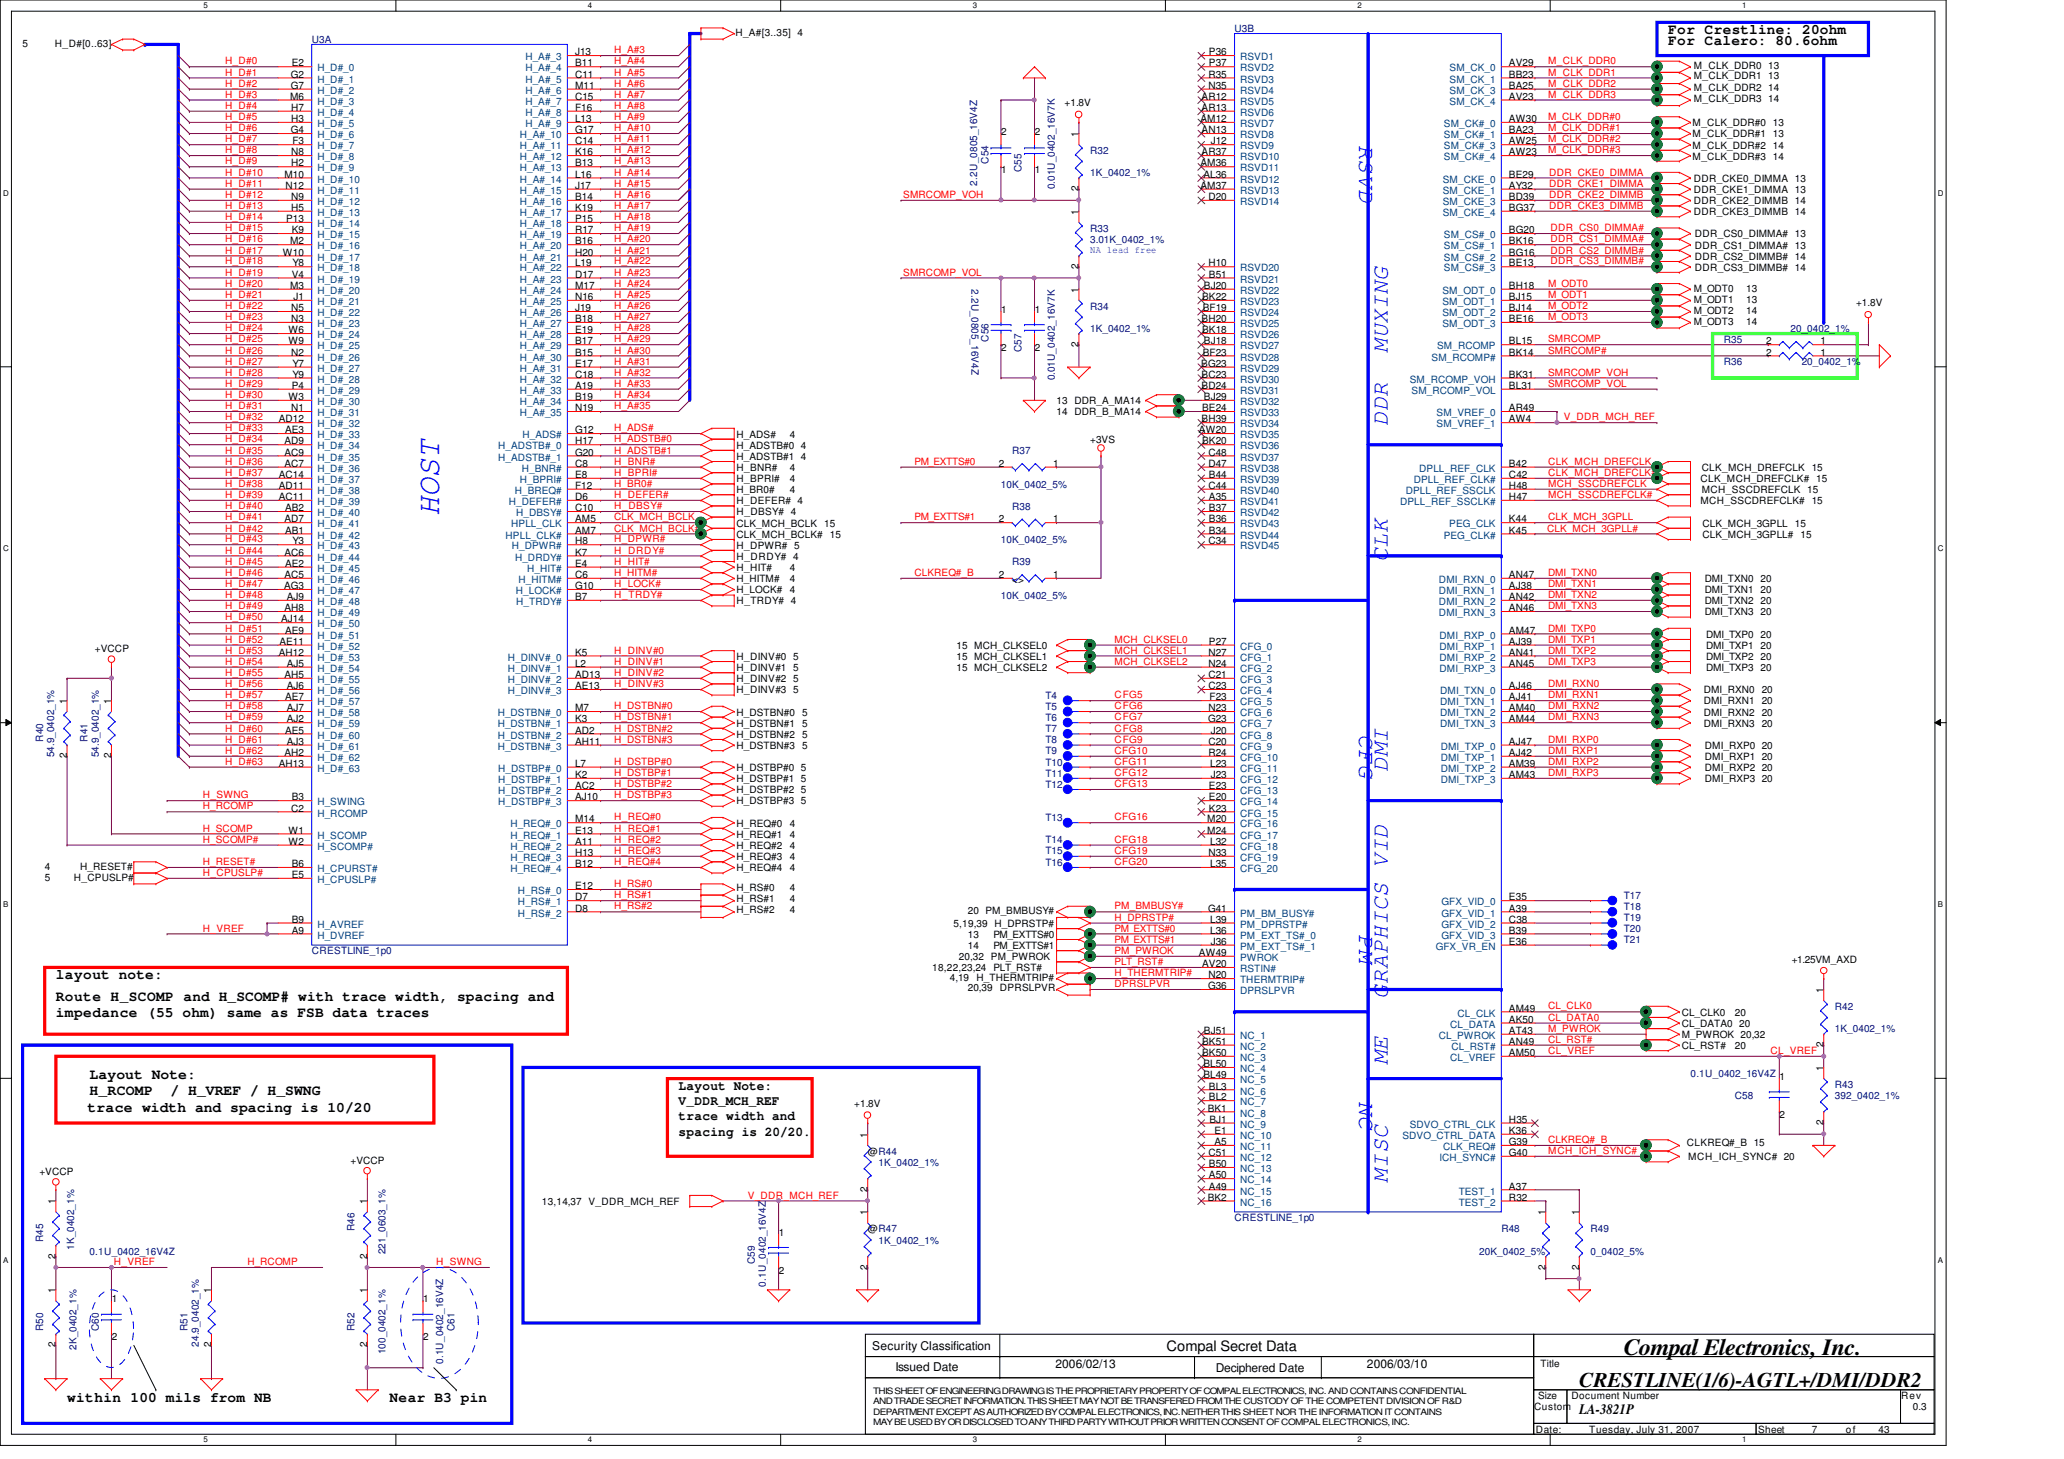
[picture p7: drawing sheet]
<svg xmlns="http://www.w3.org/2000/svg" width="297mm" height="210mm" viewBox="0 0 297 210" stroke-linecap="round" stroke-linejoin="round" font-family="sans-serif">
<defs><g id="words">
<text font-size="4.6" fill="#00f" x="63.2" y="74.3" transform="rotate(-90 63.2 74.3)">HOST</text>
<g font-size="3.3" fill="#00f">
<text x="195.6" y="20.8" transform="rotate(90 195.6 20.8)">RSVD</text>
<text x="199.7" y="50.8" transform="rotate(-90 199.7 50.8)">MUXING</text>
<text x="199.7" y="61.3" transform="rotate(-90 199.7 61.3)">DDR</text>
<text x="199.7" y="80.9" transform="rotate(-90 199.7 80.9)">CLK</text>
<text x="195.6" y="105.7" transform="rotate(90 195.6 105.7)">CFG</text>
<text x="199.7" y="111.1" transform="rotate(-90 199.7 111.1)">DMI</text>
<text x="195.6" y="134.5" transform="rotate(90 195.6 134.5)">PM</text>
<text x="199.7" y="143.7" transform="rotate(-90 199.7 143.7)">GRAPHICS VID</text>
<text x="199.7" y="153.3" transform="rotate(-90 199.7 153.3)">ME</text>
<text x="195.6" y="158.4" transform="rotate(90 195.6 158.4)">NC</text>
<text x="199.7" y="170.3" transform="rotate(-90 199.7 170.3)">MISC</text>
</g>
<text font-size="3.3" x="233.7" y="195.1">Compal Electronics, Inc.</text>
<text font-size="3" x="227.3" y="199.6">CRESTLINE(1/6)-AGTL+/DMI/DDR2</text>
<g font-size="2.1">
<text x="240.1" y="4.9">For Crestline: 20ohm</text>
<text x="240.1" y="6.5">For Calero: 80.6ohm</text>
<text x="8" y="140.9">layout note:</text>
<text x="8" y="144.1">Route H_SCOMP and H_SCOMP# with trace width, spacing and</text>
<text x="8" y="146.4">impedance (55 ohm) same as FSB data traces</text>
<text x="12.9" y="155.3">Layout Note:</text>
<text x="12.6" y="160.1">trace width and spacing is 10/20</text>
<text x="12.9" y="157.6">H_RCOMP</text>
<text x="24.5" y="157.6">/ H_VREF / H_SWNG</text>
<text x="167.9" y="194.4">Compal Secret Data</text>
<text x="9.6" y="201.7">within 100 mils from NB</text>
<text x="56" y="201.7">Near B3 pin</text>
<text x="227.3" y="203.5">LA-3821P</text>
</g>
<g font-size="1.9">
<text x="97.7" y="156.8">Layout Note:</text>
<text x="97.7" y="159">V_DDR_MCH_REF</text>
<text x="97.7" y="161.2">trace width and</text>
<text x="97.7" y="163.4">spacing is 20/20.</text>
</g>
<g font-size="1.7">
<text x="125.5" y="194.3">Security Classification</text>
<text x="128.9" y="197.3">Issued Date</text>
<text x="151.9" y="196.8">2006/02/13</text>
<text x="175" y="197.5">Deciphered Date</text>
<text x="196.7" y="196.8">2006/03/10</text>
</g>
<g font-size="1.4">
<text x="105.8" y="5.2">H_A#[3..35] 4</text>
<text x="3.3" y="6.8">5</text>
<text x="7.9" y="6.8">H_D#[0..63]</text>
<text x="41.9" y="11.2">G2</text>
<text x="42" y="9.6">E2</text>
<text x="82.8" y="8">J13</text>
<text x="82.8" y="9.6">B11</text>
<text x="82.8" y="11.2">C11</text>
<text x="173.9" y="11.2">R35</text>
<text x="174" y="8">P36</text>
<text x="174" y="9.6">P37</text>
<text x="217.2" y="9.6">AV29</text>
<text x="217.2" y="11.2">BB23</text>
<text x="243.8" y="9.9">M_CLK_DDR0 13</text>
<text x="243.8" y="11.4">M_CLK_DDR1 13</text>
<text x="41.7" y="14.4">M6</text>
<text x="41.9" y="12.8">G7</text>
<text x="41.9" y="16">H7</text>
<text x="41.9" y="17.6">H3</text>
<text x="82.8" y="12.8">M11</text>
<text x="82.8" y="14.4">C15</text>
<text x="82.8" y="16">F16</text>
<text x="82.8" y="17.6">L13</text>
<text x="153.2" y="15.3">+1.8V</text>
<text x="172.8" y="17.6">AM12</text>
<text x="172.9" y="14.4">AR12</text>
<text x="172.9" y="16">AR13</text>
<text x="173.9" y="12.8">N35</text>
<text x="217.2" y="12.8">BA25</text>
<text x="217.2" y="17.6">AW30</text>
<text x="217.2" y="14.4">AV23</text>
<text x="243.8" y="13">M_CLK_DDR2 14</text>
<text x="243.8" y="14.6">M_CLK_DDR3 14</text>
<text x="41.9" y="19.2">G4</text>
<text x="41.9" y="22.4">N8</text>
<text x="41.9" y="24">H2</text>
<text x="42.1" y="20.8">F3</text>
<text x="82.8" y="19.2">G17</text>
<text x="82.8" y="20.8">C14</text>
<text x="82.8" y="22.4">K16</text>
<text x="82.8" y="24">B13</text>
<text x="144.1" y="19.4">2</text>
<text x="148.9" y="19.4">2</text>
<text x="155.2" y="19.7" transform="rotate(-90 155.2 19.7)">1</text>
<text x="172.8" y="24">AM36</text>
<text x="172.9" y="22.4">AR37</text>
<text x="172.9" y="19.2">AN13</text>
<text x="174.2" y="20.8">J12</text>
<text x="217.2" y="19.2">BA23</text>
<text x="217.2" y="20.8">AW25</text>
<text x="217.2" y="22.4">AW23</text>
<text x="243.6" y="18.2">M_CLK_DDR#0 13</text>
<text x="243.6" y="19.8">M_CLK_DDR#1 13</text>
<text x="243.6" y="21.4">M_CLK_DDR#2 14</text>
<text x="243.6" y="23">M_CLK_DDR#3 14</text>
<text x="40.9" y="25.6">M10</text>
<text x="41.1" y="27.2">N12</text>
<text x="41.9" y="28.8">N9</text>
<text x="82.8" y="25.6">L16</text>
<text x="82.8" y="27.2">J17</text>
<text x="82.8" y="28.8">B14</text>
<text x="144.1" y="24.8">1</text>
<text x="148.9" y="24.8">1</text>
<text x="155.2" y="27.5" transform="rotate(-90 155.2 27.5)">2</text>
<text x="172.8" y="27.2">AM37</text>
<text x="173.2" y="25.6">AL36</text>
<text x="173.9" y="28.8">D20</text>
<text x="217.2" y="25.6">BE29</text>
<text x="217.2" y="27.2">AY32</text>
<text x="217.2" y="28.8">BD39</text>
<text x="243.8" y="26.2">DDR_CKE0_DIMMA 13</text>
<text x="243.8" y="27.8">DDR_CKE1_DIMMA 13</text>
<text x="243.8" y="29.4">DDR_CKE2_DIMMB 14</text>
<text x="41.2" y="32">P13</text>
<text x="41.7" y="35.2">M2</text>
<text x="41.9" y="30.4">H5</text>
<text x="42" y="33.6">K9</text>
<text x="82.8" y="30.4">K19</text>
<text x="82.8" y="32">P15</text>
<text x="82.8" y="33.6">R17</text>
<text x="82.8" y="35.2">B16</text>
<text x="155.2" y="30.9" transform="rotate(-90 155.2 30.9)">1</text>
<text x="217.2" y="30.4">BG37</text>
<text x="217.2" y="33.6">BG20</text>
<text x="217.2" y="35.2">BK16</text>
<text x="243.8" y="31">DDR_CKE3_DIMMB 14</text>
<text x="243.9" y="34.2">DDR_CS0_DIMMA# 13</text>
<text x="243.9" y="35.8">DDR_CS1_DIMMA# 13</text>
<text x="40.7" y="36.8">W10</text>
<text x="41.7" y="41.6">M3</text>
<text x="42" y="40">V4</text>
<text x="42.1" y="38.4">Y8</text>
<text x="82.8" y="36.8">H20</text>
<text x="82.8" y="38.4">L19</text>
<text x="82.8" y="40">D17</text>
<text x="82.8" y="41.6">M17</text>
<text x="155.2" y="38.7" transform="rotate(-90 155.2 38.7)">2</text>
<text x="173.3" y="41.6">BJ20</text>
<text x="173.9" y="38.4">H10</text>
<text x="174" y="40">B51</text>
<text x="217.2" y="36.8">BG16</text>
<text x="217.2" y="38.4">BE13</text>
<text x="217.2" y="41.6">BH18</text>
<text x="243.8" y="42">M_ODT0</text>
<text x="243.9" y="37.4">DDR_CS2_DIMMB# 14</text>
<text x="243.9" y="39">DDR_CS3_DIMMB# 14</text>
<text x="251.3" y="42">13</text>
<text x="41.5" y="48">W6</text>
<text x="41.9" y="44.8">N5</text>
<text x="41.9" y="46.4">N3</text>
<text x="42.2" y="43.2">J1</text>
<text x="82.8" y="43.2">N16</text>
<text x="82.8" y="44.8">J19</text>
<text x="82.8" y="46.4">B18</text>
<text x="82.8" y="48">E19</text>
<text x="144.1" y="45">1</text>
<text x="148.9" y="45">1</text>
<text x="155.2" y="42.1" transform="rotate(-90 155.2 42.1)">1</text>
<text x="172.9" y="46.4">BH20</text>
<text x="173" y="43.2">BK22</text>
<text x="173" y="48">BK18</text>
<text x="173.1" y="44.8">BF19</text>
<text x="217.2" y="43.2">BJ15</text>
<text x="217.2" y="44.8">BJ14</text>
<text x="217.2" y="46.4">BE16</text>
<text x="243.8" y="43.6">M_ODT1</text>
<text x="243.8" y="45.2">M_ODT2</text>
<text x="243.8" y="46.8">M_ODT3</text>
<text x="251.3" y="43.6">13</text>
<text x="251.3" y="45.2">14</text>
<text x="251.3" y="46.8">14</text>
<text x="267.1" y="44.1">+1.8V</text>
<text x="41.5" y="49.6">W9</text>
<text x="41.9" y="51.2">N2</text>
<text x="42.1" y="52.8">Y7</text>
<text x="82.8" y="49.6">B17</text>
<text x="82.8" y="51.2">B15</text>
<text x="82.8" y="52.8">E17</text>
<text x="144.1" y="50.5">2</text>
<text x="148.9" y="50.5">2</text>
<text x="155.2" y="49.9" transform="rotate(-90 155.2 49.9)">2</text>
<text x="172.9" y="52.8">BG23</text>
<text x="173.1" y="51.2">BF23</text>
<text x="173.3" y="49.6">BJ18</text>
<text x="217.2" y="49.6">BL15</text>
<text x="217.2" y="51.2">BK14</text>
<text x="254.2" y="51.2">2</text>
<text x="254.2" y="49.6">2</text>
<text x="262" y="51.2">1</text>
<text x="262" y="49.6">1</text>
<text x="41.5" y="57.6">W3</text>
<text x="41.9" y="59.2">N1</text>
<text x="42" y="56">P4</text>
<text x="42.1" y="54.4">Y9</text>
<text x="82.8" y="54.4">C18</text>
<text x="82.8" y="56">A19</text>
<text x="82.8" y="57.6">B19</text>
<text x="82.8" y="59.2">N19</text>
<text x="152.1" y="58.2">13 DDR_A_MA14</text>
<text x="152.1" y="59.8">14 DDR_B_MA14</text>
<text x="172.9" y="54.4">BC23</text>
<text x="172.9" y="56">BD24</text>
<text x="173" y="59.2">BE24</text>
<text x="173.3" y="57.6">BJ29</text>
<text x="217.2" y="59.2">AR49</text>
<text x="217.2" y="54.4">BK31</text>
<text x="217.2" y="56">BL31</text>
<text x="40.1" y="60.8">AD12</text>
<text x="40.9" y="64">AD9</text>
<text x="40.9" y="65.6">AC9</text>
<text x="41" y="62.4">AE3</text>
<text x="82.8" y="62.4">G12</text>
<text x="82.8" y="64">H17</text>
<text x="82.8" y="65.6">G20</text>
<text x="106" y="63">H_ADS#</text>
<text x="106" y="64.6">H_ADSTB#0 4</text>
<text x="113.7" y="63">4</text>
<text x="156.9" y="63.8">+3VS</text>
<text x="172.5" y="62.4">AW20</text>
<text x="172.9" y="60.8">BH39</text>
<text x="173" y="64">BK20</text>
<text x="173.9" y="65.6">C48</text>
<text x="217.2" y="60.8">AW4</text>
<text x="40.1" y="68.8">AC14</text>
<text x="40.1" y="70.4">AD11</text>
<text x="40.1" y="72">AC11</text>
<text x="40.9" y="67.2">AC7</text>
<text x="82.8" y="67.2">C8</text>
<text x="82.8" y="68.8">E8</text>
<text x="82.8" y="70.4">F12</text>
<text x="82.8" y="72">D6</text>
<text x="106" y="66.2">H_ADSTB#1 4</text>
<text x="106" y="69.4">H_BPRI#</text>
<text x="106" y="67.8">H_BNR#</text>
<text x="106" y="71">H_BR0#</text>
<text x="113.7" y="69.4">4</text>
<text x="113.7" y="71">4</text>
<text x="113.7" y="67.8">4</text>
<text x="143.8" y="67.2">2</text>
<text x="151.5" y="67.2">1</text>
<text x="173.9" y="67.2">D47</text>
<text x="173.9" y="70.4">C44</text>
<text x="174" y="68.8">B44</text>
<text x="174" y="72">A35</text>
<text x="217.2" y="67.2">B42</text>
<text x="217.2" y="68.8">C42</text>
<text x="217.2" y="70.4">H48</text>
<text x="217.2" y="72">H47</text>
<text x="244.7" y="69.4">CLK_MCH_DREFCLK# 15</text>
<text x="244.9" y="71">MCH_SSCDREFCLK 15</text>
<text x="244.9" y="67.8">CLK_MCH_DREFCLK 15</text>
<text x="40.9" y="75.2">AD7</text>
<text x="41" y="73.6">AB2</text>
<text x="41" y="76.8">AB1</text>
<text x="82.8" y="76.8">AM7</text>
<text x="82.8" y="75.2">AM5</text>
<text x="82.8" y="73.6">C10</text>
<text x="106" y="72.6">H_DEFER# 4</text>
<text x="106" y="74.2">H_DBSY# 4</text>
<text x="106" y="75.8">CLK_MCH_BCLK</text>
<text x="106" y="77.4">CLK_MCH_BCLK#</text>
<text x="118.6" y="75.8">15</text>
<text x="119.4" y="77.4">15</text>
<text x="143.8" y="75.2">2</text>
<text x="151.5" y="75.2">1</text>
<text x="174" y="73.6">B37</text>
<text x="174" y="75.2">B36</text>
<text x="174" y="76.8">B34</text>
<text x="217.2" y="76.8">K45</text>
<text x="217.2" y="75.2">K44</text>
<text x="244.7" y="72.6">MCH_SSCDREFCLK# 15</text>
<text x="245" y="75.8">CLK_MCH_3GPLL</text>
<text x="245" y="77.4">CLK_MCH_3GPLL#</text>
<text x="258.3" y="75.8">15</text>
<text x="259.1" y="77.4">15</text>
<text x="40.9" y="80">AC6</text>
<text x="40.9" y="83.2">AC5</text>
<text x="41" y="81.6">AE2</text>
<text x="42.1" y="78.4">Y3</text>
<text x="82.8" y="78.4">H8</text>
<text x="82.8" y="80">K7</text>
<text x="82.8" y="81.6">E4</text>
<text x="82.8" y="83.2">C6</text>
<text x="106" y="79">H_DPWR# 5</text>
<text x="106" y="80.6">H_DRDY# 4</text>
<text x="106" y="82.2">H_HIT#</text>
<text x="106" y="83.8">H_HITM#</text>
<text x="113.7" y="83.8">4</text>
<text x="113.7" y="82.2">4</text>
<text x="143.8" y="83.2">2</text>
<text x="145.7" y="83.9">&lt;&gt;</text>
<text x="151.5" y="83.2">1</text>
<text x="173.9" y="78.4">C34</text>
<text x="217.2" y="83.2">AN47</text>
<text x="245.4" y="83.8">DMI_TXN0 20</text>
<text x="40.5" y="89.6">AJ14</text>
<text x="40.9" y="84.8">AG3</text>
<text x="40.9" y="88">AH8</text>
<text x="41.3" y="86.4">AJ9</text>
<text x="82.8" y="86.4">B7</text>
<text x="82.8" y="84.8">G10</text>
<text x="106" y="85.4">H_LOCK#</text>
<text x="106" y="87">H_TRDY# 4</text>
<text x="113.7" y="85.4">4</text>
<text x="217.2" y="84.8">AJ38</text>
<text x="217.2" y="86.4">AN42</text>
<text x="217.2" y="88">AN46</text>
<text x="245.4" y="85.4">DMI_TXN1 20</text>
<text x="245.4" y="87">DMI_TXN2 20</text>
<text x="245.4" y="88.6">DMI_TXN3 20</text>
<text x="13.7" y="93.9">+VCCP</text>
<text x="40.1" y="94.4">AH12</text>
<text x="40.2" y="92.8">AE11</text>
<text x="41" y="91.2">AE9</text>
<text x="41.3" y="96">AJ5</text>
<text x="82.8" y="94.4">K5</text>
<text x="82.8" y="96">L2</text>
<text x="106" y="95">H_DINV#0 5</text>
<text x="137.7" y="93.4">15 MCH_CLKSEL0</text>
<text x="137.7" y="95">15 MCH_CLKSEL1</text>
<text x="173.9" y="96">N24</text>
<text x="173.9" y="94.4">N27</text>
<text x="174" y="92.8">P27</text>
<text x="217.2" y="91.2">AM47</text>
<text x="217.2" y="92.8">AJ39</text>
<text x="217.2" y="94.4">AN41</text>
<text x="217.2" y="96">AN45</text>
<text x="245.5" y="91.8">DMI_TXP0 20</text>
<text x="245.5" y="93.4">DMI_TXP1 20</text>
<text x="245.5" y="95">DMI_TXP2 20</text>
<text x="9.6" y="101.3" transform="rotate(-90 9.6 101.3)">1</text>
<text x="16" y="101.3" transform="rotate(-90 16 101.3)">1</text>
<text x="40.9" y="97.6">AH5</text>
<text x="41" y="100.8">AE7</text>
<text x="41.3" y="99.2">AJ6</text>
<text x="82.8" y="97.6">AD13</text>
<text x="82.8" y="99.2">AE13</text>
<text x="106" y="96.6">H_DINV#1 5</text>
<text x="106" y="98.2">H_DINV#2 5</text>
<text x="106" y="99.8">H_DINV#3 5</text>
<text x="137.7" y="96.6">15 MCH_CLKSEL2</text>
<text x="173.9" y="97.6">C21</text>
<text x="173.9" y="99.2">C23</text>
<text x="174.1" y="100.8">F23</text>
<text x="217.2" y="99.2">AJ46</text>
<text x="217.2" y="100.8">AJ41</text>
<text x="245.2" y="99.8">DMI_RXN0 20</text>
<text x="245.2" y="101.4">DMI_RXN1 20</text>
<text x="245.5" y="96.6">DMI_TXP3 20</text>
<text x="41" y="105.6">AE5</text>
<text x="41.3" y="102.4">AJ7</text>
<text x="41.3" y="104">AJ2</text>
<text x="41.3" y="107.2">AJ3</text>
<text x="82.8" y="102.4">M7</text>
<text x="82.8" y="104">K3</text>
<text x="82.8" y="105.6">AD2</text>
<text x="82.8" y="107.2">AH11</text>
<text x="106" y="103">H_DSTBN#0</text>
<text x="106" y="104.6">H_DSTBN#1</text>
<text x="106" y="106.2">H_DSTBN#2</text>
<text x="106" y="107.8">H_DSTBN#3</text>
<text x="115.4" y="103">5</text>
<text x="115.4" y="104.6">5</text>
<text x="115.4" y="106.2">5</text>
<text x="115.4" y="107.8">5</text>
<text x="173.9" y="104">G23</text>
<text x="173.9" y="102.4">N23</text>
<text x="173.9" y="107.2">C20</text>
<text x="174.2" y="105.6">J20</text>
<text x="217.2" y="102.4">AM40</text>
<text x="217.2" y="104">AM44</text>
<text x="217.2" y="107.2">AJ47</text>
<text x="245.2" y="103">DMI_RXN2 20</text>
<text x="245.2" y="104.6">DMI_RXN3 20</text>
<text x="245.4" y="107.8">DMI_RXP0 20</text>
<text x="9.6" y="109.1" transform="rotate(-90 9.6 109.1)">2</text>
<text x="16" y="109.1" transform="rotate(-90 16 109.1)">2</text>
<text x="40.1" y="110.4">AH13</text>
<text x="40.9" y="108.8">AH2</text>
<text x="82.8" y="110.4">L7</text>
<text x="82.8" y="112">K2</text>
<text x="82.8" y="113.6">AC2</text>
<text x="106" y="111">H_DSTBP#0 5</text>
<text x="106" y="112.6">H_DSTBP#1 5</text>
<text x="173.9" y="108.8">R24</text>
<text x="174" y="113.6">E23</text>
<text x="174.2" y="110.4">L23</text>
<text x="174.2" y="112">J23</text>
<text x="217.2" y="108.8">AJ42</text>
<text x="217.2" y="110.4">AM39</text>
<text x="217.2" y="112">AM43</text>
<text x="245.4" y="109.4">DMI_RXP1 20</text>
<text x="245.4" y="111">DMI_RXP2 20</text>
<text x="245.4" y="112.6">DMI_RXP3 20</text>
<text x="41.5" y="120">W1</text>
<text x="41.9" y="116.8">C2</text>
<text x="42" y="115.2">B3</text>
<text x="82.8" y="115.2">AJ10</text>
<text x="82.8" y="118.4">M14</text>
<text x="82.8" y="120">E13</text>
<text x="106" y="114.2">H_DSTBP#2 5</text>
<text x="106" y="115.8">H_DSTBP#3 5</text>
<text x="106" y="119">H_REQ#0</text>
<text x="113.7" y="119">4</text>
<text x="173.7" y="118.4">M20</text>
<text x="173.7" y="120">M24</text>
<text x="174" y="115.2">E20</text>
<text x="174" y="116.8">K23</text>
<text x="6.4" y="125.2">4</text>
<text x="11.6" y="125.2">H_RESET#</text>
<text x="41.5" y="121.6">W2</text>
<text x="42" y="124.8">B6</text>
<text x="82.8" y="121.6">A11</text>
<text x="82.8" y="123.2">H13</text>
<text x="82.8" y="124.8">B12</text>
<text x="106" y="123.8">H_REQ#3</text>
<text x="106" y="122.2">H_REQ#2</text>
<text x="106" y="120.6">H_REQ#1</text>
<text x="106" y="125.4">H_REQ#4</text>
<text x="113.7" y="123.8">4</text>
<text x="113.7" y="122.2">4</text>
<text x="113.7" y="120.6">4</text>
<text x="113.7" y="125.4">4</text>
<text x="173.9" y="123.2">N33</text>
<text x="174.2" y="121.6">L32</text>
<text x="174.2" y="124.8">L35</text>
<text x="6.4" y="126.8">5</text>
<text x="10.6" y="126.8">H_CPUSLP#</text>
<text x="42" y="126.4">E5</text>
<text x="82.8" y="128">E12</text>
<text x="82.8" y="129.6">D7</text>
<text x="82.8" y="131.2">D8</text>
<text x="106" y="131.4">H_RS#2</text>
<text x="106" y="129.9">H_RS#1</text>
<text x="106" y="128.3">H_RS#0</text>
<text x="113.7" y="131.4">4</text>
<text x="113.7" y="129.9">4</text>
<text x="113.7" y="128.3">4</text>
<text x="139.3" y="131.6">20 PM_BMBUSY#</text>
<text x="173.9" y="131.2">G41</text>
<text x="217.2" y="129.6">E35</text>
<text x="217.2" y="131.2">A39</text>
<text x="42" y="132.8">B9</text>
<text x="42" y="134.4">A9</text>
<text x="137.2" y="133.4">5,19,39 H_DPRSTP#</text>
<text x="139.3" y="135">13</text>
<text x="139.3" y="136.6">14</text>
<text x="143" y="135">PM_EXTTS#0</text>
<text x="143" y="136.6">PM_EXTTS#1</text>
<text x="172.5" y="137.6">AW49</text>
<text x="174.2" y="134.4">L36</text>
<text x="174.2" y="132.8">L39</text>
<text x="174.2" y="136">J36</text>
<text x="217.2" y="132.8">C38</text>
<text x="217.2" y="134.4">B39</text>
<text x="217.2" y="136">E36</text>
<text x="134.2" y="139.8">18,22,23,24 PLT_RST#</text>
<text x="136.7" y="141.2">4,19</text>
<text x="138" y="138.2">20,32</text>
<text x="139.3" y="142.7">20,39</text>
<text x="140.5" y="141.2">H_THERMTRIP#</text>
<text x="142.6" y="138.2">PM_PWROK</text>
<text x="143.9" y="142.7">DPRSLPVR</text>
<text x="173" y="139.2">AV20</text>
<text x="173.9" y="142.4">G36</text>
<text x="173.9" y="140.8">N20</text>
<text x="257.8" y="138.6">+1.25VM_AXD</text>
<text x="262.4" y="142.9" transform="rotate(-90 262.4 142.9)">1</text>
<text x="173.3" y="148.8">BJ51</text>
<text x="217.2" y="145.6">AM49</text>
<text x="217.2" y="147.2">AK50</text>
<text x="217.2" y="148.8">AT43</text>
<text x="242" y="146.2">CL_CLK0</text>
<text x="242" y="147.8">CL_DATA0 20</text>
<text x="242" y="149.4">M_PWROK 20,32</text>
<text x="249.7" y="146.2">20</text>
<text x="173" y="150.4">BK51</text>
<text x="173" y="152">BK50</text>
<text x="173.2" y="153.6">BL50</text>
<text x="173.2" y="155.2">BL49</text>
<text x="217.2" y="150.4">AN49</text>
<text x="217.2" y="152">AM50</text>
<text x="242" y="151">CL_RST#</text>
<text x="249.7" y="151">20</text>
<text x="256.1" y="155.4">1</text>
<text x="262.4" y="154.1" transform="rotate(-90 262.4 154.1)">1</text>
<text x="262.4" y="150.7" transform="rotate(-90 262.4 150.7)">2</text>
<text x="122.9" y="159.3">+1.8V</text>
<text x="173.8" y="160">BK1</text>
<text x="174" y="156.8">BL3</text>
<text x="174" y="158.4">BL2</text>
<text x="174.1" y="161.6">BJ1</text>
<text x="217.2" y="161.6">H35</text>
<text x="256.1" y="160.9">2</text>
<text x="262.4" y="161.9" transform="rotate(-90 262.4 161.9)">2</text>
<text x="50.5" y="167.5">+VCCP</text>
<text x="124.8" y="163.7" transform="rotate(-90 124.8 163.7)">1</text>
<text x="124.9" y="166.2">@R44</text>
<text x="173.9" y="166.4">C51</text>
<text x="174" y="168">B50</text>
<text x="174.8" y="163.2">E1</text>
<text x="174.8" y="164.8">A5</text>
<text x="217.2" y="163.2">K36</text>
<text x="217.2" y="164.8">G39</text>
<text x="217.2" y="166.4">G40</text>
<text x="242.8" y="164.9">CLKREQ#_B 15</text>
<text x="242.9" y="167">MCH_ICH_SYNC# 20</text>
<text x="5.7" y="169.1">+VCCP</text>
<text x="8" y="173.3" transform="rotate(-90 8 173.3)">1</text>
<text x="52.8" y="173.3" transform="rotate(-90 52.8 173.3)">1</text>
<text x="78" y="173.4">13,14,37 V_DDR_MCH_REF</text>
<text x="124.8" y="171.5" transform="rotate(-90 124.8 171.5)">2</text>
<text x="173.8" y="172.8">BK2</text>
<text x="174" y="169.6">A50</text>
<text x="174" y="171.2">A49</text>
<text x="217.2" y="171.2">A37</text>
<text x="217.2" y="172.8">R32</text>
<text x="112.1" y="177.8">1</text>
<text x="124.8" y="174.9" transform="rotate(-90 124.8 174.9)">1</text>
<text x="124.9" y="177.4">@R47</text>
<text x="222.4" y="174.9" transform="rotate(-90 222.4 174.9)">1</text>
<text x="227.2" y="174.9" transform="rotate(-90 227.2 174.9)">1</text>
<text x="8" y="181.1" transform="rotate(-90 8 181.1)">2</text>
<text x="52.8" y="181.1" transform="rotate(-90 52.8 181.1)">2</text>
<text x="112.1" y="183.3">2</text>
<text x="124.8" y="182.8" transform="rotate(-90 124.8 182.8)">2</text>
<text x="222.4" y="182.8" transform="rotate(-90 222.4 182.8)">2</text>
<text x="227.2" y="182.8" transform="rotate(-90 227.2 182.8)">2</text>
<text x="8" y="186.1" transform="rotate(-90 8 186.1)">1</text>
<text x="16.1" y="187.5">1</text>
<text x="30.4" y="186.1" transform="rotate(-90 30.4 186.1)">1</text>
<text x="52.8" y="186.1" transform="rotate(-90 52.8 186.1)">1</text>
<text x="60.9" y="187.5">1</text>
<text x="8" y="193.9" transform="rotate(-90 8 193.9)">2</text>
<text x="16.1" y="192.9">2</text>
<text x="30.4" y="193.9" transform="rotate(-90 30.4 193.9)">2</text>
<text x="52.8" y="193.9" transform="rotate(-90 52.8 193.9)">2</text>
<text x="60.9" y="192.9">2</text>
<text x="221.7" y="196.8">Title</text>
<text x="220.8" y="203">Custom</text>
<text x="221.4" y="201.4">Size</text>
<text x="226.1" y="201.4">Document Number</text>
<text x="273.6" y="201.4">Rev</text>
<text x="275.3" y="203">0.3</text>
<text x="221" y="206.2">Date:</text>
<text x="228.7" y="206.2">Tuesday, July 31, 2007</text>
<text x="253" y="206.2">Sheet</text>
<text x="260.7" y="206.2">7</text>
<text x="265.6" y="206.2">of</text>
<text x="270.3" y="206.2">43</text>
</g>
<g font-size="1.4" fill="#000080">
<text x="177.7" y="4.6">U3B</text>
<text x="44.9" y="6.2">U3A</text>
<text x="142.2" y="23.5" transform="rotate(-90 142.2 23.5)">C54</text>
<text x="156.9" y="22.2">R32</text>
<text x="140.6" y="26.7" transform="rotate(-90 140.6 26.7)">2.2U_0805_16V4Z</text>
<text x="147" y="24.8" transform="rotate(-90 147 24.8)">C55</text>
<text x="151.8" y="27.2" transform="rotate(-90 151.8 27.2)">0.01U_0402_16V7K</text>
<text x="156.9" y="25.4">1K_0402_1%</text>
<text x="156.9" y="33.4">R33</text>
<text x="156.9" y="35">3.01K_0402_1%</text>
<text x="139.8" y="41.6" transform="rotate(90 139.8 41.6)">2.2U_0805_16V4Z</text>
<text x="156.9" y="44.6">R34</text>
<text x="156.9" y="47.8">1K_0402_1%</text>
<text x="257.7" y="47.8">20_0402_1%</text>
<text x="142.2" y="49.1" transform="rotate(-90 142.2 49.1)">C56</text>
<text x="147" y="50.7" transform="rotate(-90 147 50.7)">C57</text>
<text x="248.1" y="52.6">R36</text>
<text x="248.1" y="49.4">R35</text>
<text x="259.3" y="52.6">20_0402_1%</text>
<text x="151.8" y="54.7" transform="rotate(-90 151.8 54.7)">0.01U_0402_16V7K</text>
<text x="145.7" y="65.4">R37</text>
<text x="144.1" y="70.2">10K_0402_5%</text>
<text x="145.7" y="73.4">R38</text>
<text x="144.1" y="78.2">10K_0402_5%</text>
<text x="145.7" y="81.4">R39</text>
<text x="144.1" y="86.2">10K_0402_5%</text>
<text x="150.4" y="100.6">T4</text>
<text x="6.2" y="106.7" transform="rotate(-90 6.2 106.7)">R40</text>
<text x="12.6" y="106.7" transform="rotate(-90 12.6 106.7)">R41</text>
<text x="150.4" y="105.4">T7</text>
<text x="150.4" y="107">T8</text>
<text x="150.4" y="103.8">T6</text>
<text x="150.4" y="102.2">T5</text>
<text x="7.8" y="109" transform="rotate(-90 7.8 109)">54.9_0402_1%</text>
<text x="14.2" y="109" transform="rotate(-90 14.2 109)">54.9_0402_1%</text>
<text x="150.4" y="108.6">T9</text>
<text x="150.4" y="110.2">T10</text>
<text x="150.4" y="113.4">T12</text>
<text x="150.4" y="111.8">T11</text>
<text x="150.4" y="118.2">T13</text>
<text x="150.4" y="123">T15</text>
<text x="150.4" y="121.4">T14</text>
<text x="150.4" y="124.6">T16</text>
<text x="233.7" y="131">T18</text>
<text x="233.7" y="129.4">T17</text>
<text x="44.9" y="137.4">CRESTLINE_1p0</text>
<text x="233.7" y="132.6">T19</text>
<text x="233.7" y="134.2">T20</text>
<text x="233.7" y="135.8">T21</text>
<text x="264.1" y="145.4">R42</text>
<text x="264.1" y="148.6">1K_0402_1%</text>
<text x="243.3" y="155">0.1U_0402_16V4Z</text>
<text x="249.7" y="158.2">C58</text>
<text x="264.1" y="156.6">R43</text>
<text x="264.1" y="158.2">392_0402_1%</text>
<text x="126.4" y="167.8">1K_0402_1%</text>
<text x="6.2" y="178.7" transform="rotate(-90 6.2 178.7)">R45</text>
<text x="10.7" y="179.9" transform="rotate(-90 10.7 179.9)">1K_0402_1%</text>
<text x="51" y="177.2" transform="rotate(-90 51 177.2)">R46</text>
<text x="126.4" y="179">1K_0402_1%</text>
<text x="177.7" y="175.8">CRESTLINE_1p0</text>
<text x="216.1" y="177.4">R48</text>
<text x="228.9" y="177.4">R49</text>
<text x="12.9" y="180.6">0.1U_0402_16V4Z</text>
<text x="55.5" y="180.5" transform="rotate(-90 55.5 180.5)">221_0603_1%</text>
<text x="108.6" y="181.9" transform="rotate(-90 108.6 181.9)">C59</text>
<text x="110.2" y="185.2" transform="rotate(-90 110.2 185.2)">0.1U_0402_16V4Z</text>
<text x="212.9" y="180.6">20K_0402_5%</text>
<text x="228.9" y="180.6">0_0402_5%</text>
<text x="6.2" y="191.6" transform="rotate(-90 6.2 191.6)">R50</text>
<text x="14.2" y="191.6" transform="rotate(-90 14.2 191.6)">C60</text>
<text x="27" y="191.6" transform="rotate(-90 27 191.6)">R51</text>
<text x="51" y="191.6" transform="rotate(-90 51 191.6)">R52</text>
<text x="65.4" y="191.6" transform="rotate(-90 65.4 191.6)">C61</text>
<text x="11" y="194.3" transform="rotate(-90 11 194.3)">2K_0402_1%</text>
<text x="28.6" y="193.8" transform="rotate(-90 28.6 193.8)">24.9_0402_1%</text>
<text x="55.5" y="194.9" transform="rotate(-90 55.5 194.9)">100_0402_1%</text>
<text x="63.8" y="196.3" transform="rotate(-90 63.8 196.3)">0.1U_0402_16V4Z</text>
</g>
<g font-size="1.4" fill="#f00">
<text x="32.4" y="10.9">H_D#1</text>
<text x="32.4" y="9.3">H_D#0</text>
<text x="88.4" y="7.7">H_A#3</text>
<text x="88.4" y="9.3">H_A#4</text>
<text x="88.4" y="10.9">H_A#5</text>
<text x="222.8" y="9.3">M_CLK_DDR0</text>
<text x="222.8" y="10.9">M_CLK_DDR1</text>
<text x="32.4" y="15.7">H_D#4</text>
<text x="32.4" y="17.3">H_D#5</text>
<text x="32.4" y="14.1">H_D#3</text>
<text x="32.4" y="12.5">H_D#2</text>
<text x="88.4" y="14.1">H_A#7</text>
<text x="88.4" y="17.3">H_A#9</text>
<text x="88.4" y="12.5">H_A#6</text>
<text x="88.4" y="15.7">H_A#8</text>
<text x="222.8" y="14.1">M_CLK_DDR3</text>
<text x="222.8" y="17.3">M_CLK_DDR#0</text>
<text x="222.8" y="12.5">M_CLK_DDR2</text>
<text x="32.4" y="18.9">H_D#6</text>
<text x="32.4" y="20.5">H_D#7</text>
<text x="32.4" y="22.1">H_D#8</text>
<text x="32.4" y="23.7">H_D#9</text>
<text x="88.4" y="18.9">H_A#10</text>
<text x="88.4" y="20.5">H_A#11</text>
<text x="88.4" y="23.7">H_A#13</text>
<text x="88.4" y="22.1">H_A#12</text>
<text x="222.8" y="18.9">M_CLK_DDR#1</text>
<text x="222.8" y="20.5">M_CLK_DDR#2</text>
<text x="222.8" y="22.1">M_CLK_DDR#3</text>
<text x="32.4" y="28.5">H_D#12</text>
<text x="32.4" y="26.9">H_D#11</text>
<text x="32.4" y="25.3">H_D#10</text>
<text x="88.4" y="28.5">H_A#16</text>
<text x="88.4" y="25.3">H_A#14</text>
<text x="88.4" y="26.9">H_A#15</text>
<text x="130" y="28.5">SMRCOMP_VOH</text>
<text x="223" y="25.3">DDR_CKE0_DIMMA</text>
<text x="223" y="26.9">DDR_CKE1_DIMMA</text>
<text x="223" y="28.5">DDR_CKE2_DIMMB</text>
<text x="32.4" y="30.1">H_D#13</text>
<text x="32.4" y="34.9">H_D#16</text>
<text x="32.4" y="33.3">H_D#15</text>
<text x="32.4" y="31.7">H_D#14</text>
<text x="88.4" y="33.3">H_A#19</text>
<text x="88.4" y="30.1">H_A#17</text>
<text x="88.4" y="34.9">H_A#20</text>
<text x="88.4" y="31.7">H_A#18</text>
<text x="223" y="30.1">DDR_CKE3_DIMMB</text>
<text x="223.1" y="34.9">DDR_CS1_DIMMA#</text>
<text x="223.1" y="33.3">DDR_CS0_DIMMA#</text>
<text x="32.4" y="41.3">H_D#20</text>
<text x="32.4" y="36.5">H_D#17</text>
<text x="32.4" y="39.7">H_D#19</text>
<text x="32.4" y="38.1">H_D#18</text>
<text x="88.4" y="41.3">H_A#24</text>
<text x="88.4" y="38.1">H_A#22</text>
<text x="88.4" y="39.7">H_A#23</text>
<text x="88.4" y="36.5">H_A#21</text>
<text x="130" y="39.7">SMRCOMP_VOL</text>
<text x="222.8" y="41.3">M_ODT0</text>
<text x="223.1" y="38.1">DDR_CS3_DIMMB#</text>
<text x="223.1" y="36.5">DDR_CS2_DIMMB#</text>
<text x="32.4" y="44.5">H_D#22</text>
<text x="32.4" y="46.1">H_D#23</text>
<text x="32.4" y="47.7">H_D#24</text>
<text x="32.4" y="42.9">H_D#21</text>
<text x="88.4" y="46.1">H_A#27</text>
<text x="88.4" y="42.9">H_A#25</text>
<text x="88.4" y="47.7">H_A#28</text>
<text x="88.4" y="44.5">H_A#26</text>
<text x="222.8" y="42.9">M_ODT1</text>
<text x="222.8" y="46.1">M_ODT3</text>
<text x="222.8" y="44.5">M_ODT2</text>
<text x="32.4" y="49.3">H_D#25</text>
<text x="32.4" y="52.5">H_D#27</text>
<text x="32.4" y="50.9">H_D#26</text>
<text x="88.4" y="52.5">H_A#31</text>
<text x="88.4" y="50.9">H_A#30</text>
<text x="88.4" y="49.3">H_A#29</text>
<text x="222.8" y="50.9">SMRCOMP#</text>
<text x="222.8" y="49.3">SMRCOMP</text>
<text x="32.4" y="54.1">H_D#28</text>
<text x="32.4" y="57.3">H_D#30</text>
<text x="32.4" y="58.9">H_D#31</text>
<text x="32.4" y="55.7">H_D#29</text>
<text x="88.4" y="58.9">H_A#35</text>
<text x="88.4" y="55.7">H_A#33</text>
<text x="88.4" y="57.3">H_A#34</text>
<text x="88.4" y="54.1">H_A#32</text>
<text x="222.8" y="54.1">SMRCOMP_VOH</text>
<text x="222.8" y="55.7">SMRCOMP_VOL</text>
<text x="32.4" y="63.7">H_D#34</text>
<text x="32.4" y="65.3">H_D#35</text>
<text x="32.4" y="60.5">H_D#32</text>
<text x="32.4" y="62.1">H_D#33</text>
<text x="88.4" y="63.7">H_ADSTB#0</text>
<text x="88.4" y="65.3">H_ADSTB#1</text>
<text x="88.4" y="62.1">H_ADS#</text>
<text x="225" y="60.5">V_DDR_MCH_REF</text>
<text x="32.4" y="71.7">H_D#39</text>
<text x="32.4" y="68.5">H_D#37</text>
<text x="32.4" y="70.1">H_D#38</text>
<text x="32.4" y="66.9">H_D#36</text>
<text x="88.4" y="66.9">H_BNR#</text>
<text x="88.4" y="71.7">H_DEFER#</text>
<text x="88.4" y="70.1">H_BR0#</text>
<text x="88.4" y="68.5">H_BPRI#</text>
<text x="131.6" y="66.9">PM_EXTTS#0</text>
<text x="222.8" y="70.1">MCH_SSCDREFCLK</text>
<text x="222.8" y="71.7">MCH_SSCDREFCLK#</text>
<text x="222.8" y="66.9">CLK_MCH_DREFCLK</text>
<text x="222.8" y="68.5">CLK_MCH_DREFCLK#</text>
<text x="32.4" y="73.3">H_D#40</text>
<text x="32.4" y="74.9">H_D#41</text>
<text x="32.4" y="76.5">H_D#42</text>
<text x="88.4" y="76.5">CLK_MCH_BCLK#</text>
<text x="88.4" y="74.9">CLK_MCH_BCLK</text>
<text x="88.4" y="73.3">H_DBSY#</text>
<text x="131.6" y="74.9">PM_EXTTS#1</text>
<text x="222.7" y="76.5">CLK_MCH_3GPLL#</text>
<text x="222.8" y="74.9">CLK_MCH_3GPLL</text>
<text x="32.4" y="79.7">H_D#44</text>
<text x="32.4" y="78.1">H_D#43</text>
<text x="32.4" y="81.3">H_D#45</text>
<text x="32.4" y="82.9">H_D#46</text>
<text x="88.4" y="82.9">H_HITM#</text>
<text x="88.4" y="81.3">H_HIT#</text>
<text x="88.4" y="78.1">H_DPWR#</text>
<text x="88.4" y="79.7">H_DRDY#</text>
<text x="131.6" y="82.9">CLKREQ#_B</text>
<text x="222.8" y="82.9">DMI_TXN0</text>
<text x="32.4" y="89.3">H_D#50</text>
<text x="32.4" y="84.5">H_D#47</text>
<text x="32.4" y="87.7">H_D#49</text>
<text x="32.4" y="86.1">H_D#48</text>
<text x="88.4" y="84.5">H_LOCK#</text>
<text x="88.4" y="86.1">H_TRDY#</text>
<text x="222.8" y="84.5">DMI_TXN1</text>
<text x="222.8" y="86.1">DMI_TXN2</text>
<text x="222.8" y="87.7">DMI_TXN3</text>
<text x="32.4" y="95.7">H_D#54</text>
<text x="32.4" y="92.5">H_D#52</text>
<text x="32.4" y="94.1">H_D#53</text>
<text x="32.4" y="90.9">H_D#51</text>
<text x="88.4" y="95.7">H_DINV#1</text>
<text x="88.4" y="94.1">H_DINV#0</text>
<text x="160.4" y="92.5">MCH_CLKSEL0</text>
<text x="160.4" y="94.1">MCH_CLKSEL1</text>
<text x="160.4" y="95.7">MCH_CLKSEL2</text>
<text x="222.8" y="90.9">DMI_TXP0</text>
<text x="222.8" y="92.5">DMI_TXP1</text>
<text x="222.8" y="94.1">DMI_TXP2</text>
<text x="222.8" y="95.7">DMI_TXP3</text>
<text x="32.4" y="100.5">H_D#57</text>
<text x="32.4" y="98.9">H_D#56</text>
<text x="32.4" y="97.3">H_D#55</text>
<text x="88.4" y="98.9">H_DINV#3</text>
<text x="88.4" y="97.3">H_DINV#2</text>
<text x="160.4" y="100.5">CFG5</text>
<text x="222.8" y="98.9">DMI_RXN0</text>
<text x="222.8" y="100.5">DMI_RXN1</text>
<text x="32.4" y="102.1">H_D#58</text>
<text x="32.4" y="105.3">H_D#60</text>
<text x="32.4" y="103.7">H_D#59</text>
<text x="32.4" y="106.9">H_D#61</text>
<text x="88.4" y="103.7">H_DSTBN#1</text>
<text x="88.4" y="102.1">H_DSTBN#0</text>
<text x="88.4" y="106.9">H_DSTBN#3</text>
<text x="88.4" y="105.3">H_DSTBN#2</text>
<text x="160.4" y="103.7">CFG7</text>
<text x="160.4" y="106.9">CFG9</text>
<text x="160.4" y="102.1">CFG6</text>
<text x="160.4" y="105.3">CFG8</text>
<text x="222.8" y="102.1">DMI_RXN2</text>
<text x="222.8" y="103.7">DMI_RXN3</text>
<text x="222.8" y="106.9">DMI_RXP0</text>
<text x="32.4" y="108.5">H_D#62</text>
<text x="32.4" y="110.1">H_D#63</text>
<text x="88.4" y="110.1">H_DSTBP#0</text>
<text x="88.4" y="113.3">H_DSTBP#2</text>
<text x="88.4" y="111.7">H_DSTBP#1</text>
<text x="160.4" y="108.5">CFG10</text>
<text x="160.4" y="110.1">CFG11</text>
<text x="160.4" y="113.3">CFG13</text>
<text x="160.4" y="111.7">CFG12</text>
<text x="222.8" y="108.5">DMI_RXP1</text>
<text x="222.8" y="110.1">DMI_RXP2</text>
<text x="222.8" y="111.7">DMI_RXP3</text>
<text x="29.2" y="116.5">H_RCOMP</text>
<text x="29.2" y="114.9">H_SWNG</text>
<text x="29.2" y="119.7">H_SCOMP</text>
<text x="88.4" y="118.1">H_REQ#0</text>
<text x="88.4" y="114.9">H_DSTBP#3</text>
<text x="88.4" y="119.7">H_REQ#1</text>
<text x="160.4" y="118.1">CFG16</text>
<text x="29.2" y="121.3">H_SCOMP#</text>
<text x="29.2" y="124.5">H_RESET#</text>
<text x="88.4" y="122.9">H_REQ#3</text>
<text x="88.4" y="124.5">H_REQ#4</text>
<text x="88.4" y="121.3">H_REQ#2</text>
<text x="160.4" y="122.9">CFG19</text>
<text x="160.4" y="124.5">CFG20</text>
<text x="160.4" y="121.3">CFG18</text>
<text x="29.2" y="126.1">H_CPUSLP#</text>
<text x="88.4" y="127.7">H_RS#0</text>
<text x="88.4" y="130.9">H_RS#2</text>
<text x="88.4" y="129.3">H_RS#1</text>
<text x="160.4" y="130.9">PM_BMBUSY#</text>
<text x="29.2" y="134.1">H_VREF</text>
<text x="160.4" y="132.5">H_DPRSTP#</text>
<text x="160.4" y="135.7">PM_EXTTS#1</text>
<text x="160.4" y="134.1">PM_EXTTS#0</text>
<text x="160.4" y="137.3">PM_PWROK</text>
<text x="160.4" y="142.1">DPRSLPVR</text>
<text x="160.4" y="140.5">H_THERMTRIP#</text>
<text x="160.4" y="138.9">PLT_RST#</text>
<text x="222.8" y="145.3">CL_CLK0</text>
<text x="222.8" y="146.9">CL_DATA0</text>
<text x="222.8" y="148.5">M_PWROK</text>
<text x="222.8" y="150.1">CL_RST#</text>
<text x="222.8" y="151.7">CL_VREF</text>
<text x="254.8" y="151.7">CL_VREF</text>
<text x="222.8" y="166.1">MCH_ICH_SYNC#</text>
<text x="222.8" y="164.5">CLKREQ#_B</text>
<text x="107.6" y="172.5">V_DDR_MCH_REF</text>
<text x="16.4" y="182.1">H_VREF</text>
<text x="35.6" y="182.1">H_RCOMP</text>
<text x="62.8" y="182.1">H_SWNG</text>
</g>
<g font-size="1.4" fill="#004080">
<text x="45.7" y="10.3">H_D#_0</text>
<text x="45.7" y="11.9">H_D#_1</text>
<text x="75.6" y="8.7">H_A#_3</text>
<text x="75.6" y="10.3">H_A#_4</text>
<text x="75.6" y="11.9">H_A#_5</text>
<text x="178.5" y="8.7">RSVD1</text>
<text x="178.5" y="10.3">RSVD2</text>
<text x="178.5" y="11.9">RSVD3</text>
<text x="208.6" y="10.3">SM_CK_0</text>
<text x="208.6" y="11.9">SM_CK_1</text>
<text x="45.7" y="13.5">H_D#_2</text>
<text x="45.7" y="15.1">H_D#_3</text>
<text x="45.7" y="16.7">H_D#_4</text>
<text x="75.6" y="13.5">H_A#_6</text>
<text x="75.6" y="15.1">H_A#_7</text>
<text x="75.6" y="16.7">H_A#_8</text>
<text x="178.5" y="15.1">RSVD5</text>
<text x="178.5" y="16.7">RSVD6</text>
<text x="178.5" y="13.5">RSVD4</text>
<text x="208.6" y="13.5">SM_CK_3</text>
<text x="208.6" y="15.1">SM_CK_4</text>
<text x="45.7" y="23.1">H_D#_8</text>
<text x="45.7" y="18.3">H_D#_5</text>
<text x="45.7" y="19.9">H_D#_6</text>
<text x="45.7" y="21.5">H_D#_7</text>
<text x="74.8" y="19.9">H_A#_10</text>
<text x="74.8" y="21.5">H_A#_11</text>
<text x="74.8" y="23.1">H_A#_12</text>
<text x="75.6" y="18.3">H_A#_9</text>
<text x="178.5" y="23.1">RSVD10</text>
<text x="178.5" y="18.3">RSVD7</text>
<text x="178.5" y="19.9">RSVD8</text>
<text x="178.5" y="21.5">RSVD9</text>
<text x="207.8" y="18.3">SM_CK#_0</text>
<text x="207.8" y="19.9">SM_CK#_1</text>
<text x="207.8" y="21.5">SM_CK#_3</text>
<text x="207.8" y="23.1">SM_CK#_4</text>
<text x="45.7" y="26.3">H_D#_10</text>
<text x="45.7" y="24.7">H_D#_9</text>
<text x="45.7" y="27.9">H_D#_11</text>
<text x="45.7" y="29.5">H_D#_12</text>
<text x="74.8" y="24.7">H_A#_13</text>
<text x="74.8" y="26.3">H_A#_14</text>
<text x="74.8" y="27.9">H_A#_15</text>
<text x="74.8" y="29.5">H_A#_16</text>
<text x="178.5" y="26.3">RSVD12</text>
<text x="178.5" y="24.7">RSVD11</text>
<text x="178.5" y="27.9">RSVD13</text>
<text x="178.5" y="29.5">RSVD14</text>
<text x="207.6" y="26.3">SM_CKE_0</text>
<text x="207.6" y="27.9">SM_CKE_1</text>
<text x="207.6" y="29.5">SM_CKE_3</text>
<text x="45.7" y="31.1">H_D#_13</text>
<text x="45.7" y="32.7">H_D#_14</text>
<text x="45.7" y="34.3">H_D#_15</text>
<text x="45.7" y="35.9">H_D#_16</text>
<text x="74.8" y="31.1">H_A#_17</text>
<text x="74.8" y="32.7">H_A#_18</text>
<text x="74.8" y="34.3">H_A#_19</text>
<text x="74.8" y="35.9">H_A#_20</text>
<text x="207.6" y="31.1">SM_CKE_4</text>
<text x="207.8" y="34.3">SM_CS#_0</text>
<text x="207.8" y="35.9">SM_CS#_1</text>
<text x="45.7" y="37.5">H_D#_17</text>
<text x="45.7" y="39.1">H_D#_18</text>
<text x="45.7" y="40.7">H_D#_19</text>
<text x="74.8" y="37.5">H_A#_21</text>
<text x="74.8" y="39.1">H_A#_22</text>
<text x="74.8" y="40.7">H_A#_23</text>
<text x="178.5" y="40.7">RSVD21</text>
<text x="178.5" y="39.1">RSVD20</text>
<text x="207.8" y="37.5">SM_CS#_2</text>
<text x="207.8" y="39.1">SM_CS#_3</text>
<text x="45.7" y="42.3">H_D#_20</text>
<text x="45.7" y="43.9">H_D#_21</text>
<text x="45.7" y="45.5">H_D#_22</text>
<text x="45.7" y="47.1">H_D#_23</text>
<text x="74.8" y="42.3">H_A#_24</text>
<text x="74.8" y="43.9">H_A#_25</text>
<text x="74.8" y="45.5">H_A#_26</text>
<text x="74.8" y="47.1">H_A#_27</text>
<text x="178.5" y="42.3">RSVD22</text>
<text x="178.5" y="43.9">RSVD23</text>
<text x="178.5" y="45.5">RSVD24</text>
<text x="178.5" y="47.1">RSVD25</text>
<text x="207.6" y="42.3">SM_ODT_0</text>
<text x="207.6" y="43.9">SM_ODT_1</text>
<text x="207.6" y="45.5">SM_ODT_2</text>
<text x="207.6" y="47.1">SM_ODT_3</text>
<text x="45.7" y="48.7">H_D#_24</text>
<text x="45.7" y="50.3">H_D#_25</text>
<text x="45.7" y="51.9">H_D#_26</text>
<text x="45.7" y="53.5">H_D#_27</text>
<text x="74.8" y="48.7">H_A#_28</text>
<text x="74.8" y="50.3">H_A#_29</text>
<text x="74.8" y="51.9">H_A#_30</text>
<text x="74.8" y="53.5">H_A#_31</text>
<text x="178.5" y="51.9">RSVD28</text>
<text x="178.5" y="53.5">RSVD29</text>
<text x="178.5" y="48.7">RSVD26</text>
<text x="178.5" y="50.3">RSVD27</text>
<text x="206" y="51.9">SM_RCOMP#</text>
<text x="206.8" y="50.3">SM_RCOMP</text>
<text x="45.7" y="58.3">H_D#_30</text>
<text x="45.7" y="55.1">H_D#_28</text>
<text x="45.7" y="56.7">H_D#_29</text>
<text x="45.7" y="59.9">H_D#_31</text>
<text x="74.8" y="55.1">H_A#_32</text>
<text x="74.8" y="56.7">H_A#_33</text>
<text x="74.8" y="58.3">H_A#_34</text>
<text x="74.8" y="59.9">H_A#_35</text>
<text x="178.5" y="55.1">RSVD30</text>
<text x="178.5" y="56.7">RSVD31</text>
<text x="178.5" y="58.3">RSVD32</text>
<text x="178.5" y="59.9">RSVD33</text>
<text x="202.9" y="55.1">SM_RCOMP_VOH</text>
<text x="203.2" y="56.7">SM_RCOMP_VOL</text>
<text x="206.8" y="59.9">SM_VREF_0</text>
<text x="45.7" y="61.5">H_D#_32</text>
<text x="45.7" y="63.1">H_D#_33</text>
<text x="45.7" y="64.7">H_D#_34</text>
<text x="71.7" y="64.7">H_ADSTB#_0</text>
<text x="75.2" y="63.1">H_ADS#</text>
<text x="178.5" y="61.5">RSVD34</text>
<text x="178.5" y="63.1">RSVD35</text>
<text x="178.5" y="64.7">RSVD36</text>
<text x="206.8" y="61.5">SM_VREF_1</text>
<text x="45.7" y="66.3">H_D#_35</text>
<text x="45.7" y="67.9">H_D#_36</text>
<text x="45.7" y="69.5">H_D#_37</text>
<text x="45.7" y="71.1">H_D#_38</text>
<text x="71.7" y="66.3">H_ADSTB#_1</text>
<text x="74.1" y="71.1">H_BREQ#</text>
<text x="74.8" y="69.5">H_BPRI#</text>
<text x="75.1" y="67.9">H_BNR#</text>
<text x="178.5" y="66.3">RSVD37</text>
<text x="178.5" y="67.9">RSVD38</text>
<text x="178.5" y="69.5">RSVD39</text>
<text x="178.5" y="71.1">RSVD40</text>
<text x="202.3" y="71.1">DPLL_REF_SSCLK</text>
<text x="203.5" y="69.5">DPLL_REF_CLK#</text>
<text x="204.3" y="67.9">DPLL_REF_CLK</text>
<text x="45.7" y="74.3">H_D#_40</text>
<text x="45.7" y="72.7">H_D#_39</text>
<text x="45.7" y="75.9">H_D#_41</text>
<text x="45.7" y="77.5">H_D#_42</text>
<text x="72.8" y="77.5">HPLL_CLK#</text>
<text x="73.2" y="72.7">H_DEFER#</text>
<text x="73.6" y="75.9">HPLL_CLK</text>
<text x="74.3" y="74.3">H_DBSY#</text>
<text x="178.5" y="72.7">RSVD41</text>
<text x="178.5" y="74.3">RSVD42</text>
<text x="178.5" y="75.9">RSVD43</text>
<text x="178.5" y="77.5">RSVD44</text>
<text x="201.5" y="72.7">DPLL_REF_SSCLK#</text>
<text x="207.8" y="77.5">PEG_CLK#</text>
<text x="208.6" y="75.9">PEG_CLK</text>
<text x="45.7" y="79.1">H_D#_43</text>
<text x="45.7" y="80.7">H_D#_44</text>
<text x="45.7" y="82.3">H_D#_45</text>
<text x="45.7" y="83.9">H_D#_46</text>
<text x="73.7" y="79.1">H_DPWR#</text>
<text x="74.1" y="80.7">H_DRDY#</text>
<text x="74.6" y="83.9">H_HITM#</text>
<text x="75.9" y="82.3">H_HIT#</text>
<text x="178.5" y="79.1">RSVD45</text>
<text x="207.1" y="83.9">DMI_RXN_0</text>
<text x="45.7" y="85.5">H_D#_47</text>
<text x="45.7" y="87.1">H_D#_48</text>
<text x="45.7" y="88.7">H_D#_49</text>
<text x="74.2" y="85.5">H_LOCK#</text>
<text x="74.3" y="87.1">H_TRDY#</text>
<text x="207.1" y="85.5">DMI_RXN_1</text>
<text x="207.1" y="87.1">DMI_RXN_2</text>
<text x="207.1" y="88.7">DMI_RXN_3</text>
<text x="45.7" y="90.3">H_D#_50</text>
<text x="45.7" y="91.9">H_D#_51</text>
<text x="45.7" y="93.5">H_D#_52</text>
<text x="45.7" y="95.1">H_D#_53</text>
<text x="73.1" y="95.1">H_DINV#_0</text>
<text x="178.5" y="93.5">CFG_0</text>
<text x="178.5" y="95.1">CFG_1</text>
<text x="207.2" y="91.9">DMI_RXP_0</text>
<text x="207.2" y="93.5">DMI_RXP_1</text>
<text x="207.2" y="95.1">DMI_RXP_2</text>
<text x="45.7" y="96.7">H_D#_54</text>
<text x="45.7" y="98.3">H_D#_55</text>
<text x="45.7" y="99.9">H_D#_56</text>
<text x="45.7" y="101.5">H_D#_57</text>
<text x="73.1" y="96.7">H_DINV#_1</text>
<text x="73.1" y="98.3">H_DINV#_2</text>
<text x="73.1" y="99.9">H_DINV#_3</text>
<text x="178.5" y="96.7">CFG_2</text>
<text x="178.5" y="98.3">CFG_3</text>
<text x="178.5" y="99.9">CFG_4</text>
<text x="178.5" y="101.5">CFG_5</text>
<text x="207.2" y="96.7">DMI_RXP_3</text>
<text x="207.3" y="99.9">DMI_TXN_0</text>
<text x="207.3" y="101.5">DMI_TXN_1</text>
<text x="45.7" y="106.3">H_D#_60</text>
<text x="45.7" y="103.1">H_D#_58</text>
<text x="45.7" y="104.7">H_D#_59</text>
<text x="45.7" y="107.9">H_D#_61</text>
<text x="71.6" y="103.1">H_DSTBN#_0</text>
<text x="71.6" y="104.7">H_DSTBN#_1</text>
<text x="71.6" y="106.3">H_DSTBN#_2</text>
<text x="71.6" y="107.9">H_DSTBN#_3</text>
<text x="178.5" y="103.1">CFG_6</text>
<text x="178.5" y="104.7">CFG_7</text>
<text x="178.5" y="106.3">CFG_8</text>
<text x="178.5" y="107.9">CFG_9</text>
<text x="207.3" y="103.1">DMI_TXN_2</text>
<text x="207.3" y="104.7">DMI_TXN_3</text>
<text x="207.3" y="107.9">DMI_TXP_0</text>
<text x="45.7" y="109.5">H_D#_62</text>
<text x="45.7" y="111.1">H_D#_63</text>
<text x="71.7" y="111.1">H_DSTBP#_0</text>
<text x="71.7" y="112.7">H_DSTBP#_1</text>
<text x="178.5" y="109.5">CFG_10</text>
<text x="178.5" y="111.1">CFG_11</text>
<text x="178.5" y="112.7">CFG_12</text>
<text x="207.3" y="109.5">DMI_TXP_1</text>
<text x="207.3" y="111.1">DMI_TXP_2</text>
<text x="207.3" y="112.7">DMI_TXP_3</text>
<text x="45.7" y="115.9">H_SWING</text>
<text x="45.7" y="117.5">H_RCOMP</text>
<text x="71.7" y="114.3">H_DSTBP#_2</text>
<text x="71.7" y="115.9">H_DSTBP#_3</text>
<text x="73.4" y="119.1">H_REQ#_0</text>
<text x="178.5" y="114.3">CFG_13</text>
<text x="178.5" y="115.9">CFG_14</text>
<text x="178.5" y="117.5">CFG_15</text>
<text x="178.5" y="119.1">CFG_16</text>
<text x="45.7" y="125.5">H_CPURST#</text>
<text x="45.7" y="120.7">H_SCOMP</text>
<text x="45.7" y="122.3">H_SCOMP#</text>
<text x="73.4" y="122.3">H_REQ#_2</text>
<text x="73.4" y="123.9">H_REQ#_3</text>
<text x="73.4" y="120.7">H_REQ#_1</text>
<text x="73.4" y="125.5">H_REQ#_4</text>
<text x="178.5" y="122.3">CFG_18</text>
<text x="178.5" y="123.9">CFG_19</text>
<text x="178.5" y="125.5">CFG_20</text>
<text x="178.5" y="120.7">CFG_17</text>
<text x="45.7" y="127.1">H_CPUSLP#</text>
<text x="74.5" y="128.7">H_RS#_0</text>
<text x="74.5" y="130.3">H_RS#_1</text>
<text x="74.5" y="131.9">H_RS#_2</text>
<text x="178.5" y="131.9">PM_BM_BUSY#</text>
<text x="207.5" y="130.3">GFX_VID_0</text>
<text x="207.5" y="131.9">GFX_VID_1</text>
<text x="45.7" y="133.5">H_AVREF</text>
<text x="45.7" y="135.1">H_DVREF</text>
<text x="178.5" y="135.1">PM_EXT_TS#_0</text>
<text x="178.5" y="136.7">PM_EXT_TS#_1</text>
<text x="178.5" y="133.5">PM_DPRSTP#</text>
<text x="206.6" y="136.7">GFX_VR_EN</text>
<text x="207.5" y="133.5">GFX_VID_2</text>
<text x="207.5" y="135.1">GFX_VID_3</text>
<text x="178.5" y="138.3">PWROK</text>
<text x="178.5" y="139.9">RSTIN#</text>
<text x="178.5" y="141.5">THERMTRIP#</text>
<text x="178.5" y="143.1">DPRSLPVR</text>
<text x="178.5" y="149.5">NC_1</text>
<text x="207" y="149.5">CL_PWROK</text>
<text x="208.7" y="147.9">CL_DATA</text>
<text x="209.8" y="146.3">CL_CLK</text>
<text x="178.5" y="151.1">NC_2</text>
<text x="178.5" y="152.7">NC_3</text>
<text x="178.5" y="154.3">NC_4</text>
<text x="178.5" y="155.9">NC_5</text>
<text x="208.7" y="152.7">CL_VREF</text>
<text x="208.9" y="151.1">CL_RST#</text>
<text x="178.5" y="157.5">NC_6</text>
<text x="178.5" y="159.1">NC_7</text>
<text x="178.5" y="160.7">NC_8</text>
<text x="178.5" y="162.3">NC_9</text>
<text x="178.5" y="163.9">NC_10</text>
<text x="178.5" y="165.5">NC_11</text>
<text x="178.5" y="167.1">NC_12</text>
<text x="201.8" y="163.9">SDVO_CTRL_DATA</text>
<text x="202.9" y="162.3">SDVO_CTRL_CLK</text>
<text x="207.2" y="167.1">ICH_SYNC#</text>
<text x="207.7" y="165.5">CLK_REQ#</text>
<text x="178.5" y="168.7">NC_13</text>
<text x="178.5" y="170.3">NC_14</text>
<text x="178.5" y="171.9">NC_15</text>
<text x="178.5" y="173.5">NC_16</text>
<text x="209.9" y="171.9">TEST_1</text>
<text x="209.9" y="173.5">TEST_2</text>
</g>
<text font-size="1.4" fill="#00f" x="156.9" y="36.4">NA lead free</text>
<g font-size="1.3">
<text x="125.7" y="200.6">THIS SHEET OF ENGINEERING DRAWING IS THE PROPRIETARY PROPERTY OF COMPAL ELECTRONICS, INC. AND CONTAINS CONFIDENTIAL</text>
<text x="125.7" y="202.1">AND TRADE SECRET INFORMATION. THIS SHEET MAY NOT BETRANSFERED FROM THE CUSTODY OF THE COMPETENT DIVISION OF R&amp;D</text>
<text x="125.7" y="203.6">DEPARTMENT EXCEPT AS AUTHORIZED BY COMPAL ELECTRONICS, INC. NEITHER THIS SHEET NOR THE INFORMATION IT CONTAINS</text>
<text x="125.7" y="205.1">MAY BE USED BY OR DISCLOSED TO ANY THIRD PARTY WITHOUT PRIOR WRITTEN CONSENT OF COMPAL ELECTRONICS, INC.</text>
</g>
<g font-size="1.1">
<text x="29.3" y="1.1">5</text>
<text x="84.6" y="1.1">4</text>
<text x="140" y="1.1">3</text>
<text x="195.4" y="1.1">2</text>
<text x="250.7" y="1.1">1</text>
<text x=".5" y="28.2">D</text>
<text x="278.9" y="28.2">D</text>
<text x=".5" y="79.3">C</text>
<text x="278.9" y="79.3">C</text>
<text x=".5" y="130.6">B</text>
<text x="278.9" y="130.6">B</text>
<text x=".5" y="181.7">A</text>
<text x="278.9" y="181.7">A</text>
<text x="29.3" y="207.6">5</text>
<text x="84.6" y="207.6">4</text>
<text x="140" y="207.6">3</text>
<text x="195.4" y="207.6">2</text>
<text x="250.7" y="207.6">1</text>
</g>
</g></defs>
<path d="M0 0h280.1v208h-280.1zM1.6 1.6h276.9v204.8h-276.9z" fill="none" stroke="#000" stroke-width=".14"/>
<g fill="#fff">
<path d="M29.3 .2h.6v1.2h-.6z"/>
<path d="M29.3 206.6h.6v1.2h-.6z"/>
</g>
<path d="M57 0v1.6M57 206.4v1.6" fill="none" stroke="#000" stroke-width=".14"/>
<g fill="#fff">
<path d="M84.6 .2h.6v1.2h-.6z"/>
<path d="M84.6 206.6h.6v1.2h-.6z"/>
</g>
<path d="M112.3 0v1.6M112.3 206.4v1.6" fill="none" stroke="#000" stroke-width=".14"/>
<g fill="#fff">
<path d="M140 .2h.6v1.2h-.6z"/>
<path d="M140 206.6h.6v1.2h-.6z"/>
</g>
<path d="M167.7 0v1.6M167.7 206.4v1.6" fill="none" stroke="#000" stroke-width=".14"/>
<g fill="#fff">
<path d="M195.4 .2h.6v1.2h-.6z"/>
<path d="M195.4 206.6h.6v1.2h-.6z"/>
</g>
<path d="M223.1 0v1.6M223.1 206.4v1.6" fill="none" stroke="#000" stroke-width=".14"/>
<g fill="#fff">
<path d="M250.7 .2h.6v1.2h-.6z"/>
<path d="M250.7 206.6h.6v1.2h-.6z"/>
<path d="M.5 27.2h.7v1.2h-.7z"/>
<path d="M278.9 27.2h.8v1.2h-.8z"/>
<path d="M.5 78.4h.7v1.1h-.7z"/>
<path d="M278.9 78.4h.8v1.1h-.8z"/>
</g>
<path d="M0 52.8h1.6M278.5 52.8h1.6" fill="none" stroke="#000" stroke-width=".14"/>
<g fill="#fff">
<path d="M.5 129.6h.7v1.2h-.7z"/>
<path d="M278.9 129.6h.7v1.2h-.7z"/>
</g>
<path d="M0 104h1.6M.8 103.5l.8 .5-.8 .4zM278.5 104l.8-.5v.9zM278.5 104h1.6" fill="none" stroke="#000" stroke-width=".14"/>
<path d="M.8 103.5l.8 .5-.8 .4zM278.5 104l.8-.5v.9z" fill="#000"/>
<g fill="#fff">
<path d="M.5 180.8h.7v1.1h-.7z"/>
<path d="M278.9 180.8h.7v1.1h-.7z"/>
</g>
<path d="M0 155.2h1.6M278.5 155.2h1.6" fill="none" stroke="#000" stroke-width=".14"/>
<g fill="none" stroke="#800040" stroke-width=".14">
<path d="M220.9 25.6h.1M220.9 27.2h.1M220.9 30.4h.1M220.9 35.2h.1M220.9 28.8h.1M220.9 33.6h.1M220.9 38.4h.1M220.9 36.8h.1M220.9 25.6h17.6M220.9 27.2h17.6M220.9 30.4h17.6M220.9 35.2h17.6"/>
<path d="M220.9 28.8h17.6M220.9 33.6h17.6M220.9 38.4h17.6M220.9 36.8h17.6M129.7 67.2h.1M129.7 75.2h.1M129.7 67.2h14.4M129.7 75.2h14.4M158.4 65.6h.1M158.4 65.6v1.6M220.9 76.8h.1M220.9 75.2h.1"/>
<path d="M220.9 75.2h17.6M220.9 76.8h17.6M9.6 97.6h.1M9.6 97.6h6.4M9.6 97.6v3.2M16 97.6h.1M16 96h.1M16 96v4.8M8 171.2h.1M8 171.2v1.6M52.9 169.6h.1M52.9 169.6v3.2"/>
<path d="M112.1 172.8h.1M112.1 172.8h12.8M112.1 172.8v4.8M124.9 171.2h.1M124.9 161.6h.1M124.9 172.8h.1M124.9 161.6v1.6M124.9 171.2v3.2M8 180.8h.1M8 198.4h.1M8 180.8v1.6M8 193.6v4.8"/>
<path d="M16 192h.1M16 182.4h.1M16 182.4h8M16 192v6.4M30.4 198.4h.1M30.4 182.4h.1M30.4 182.4v3.2M30.4 193.6v4.8M52.9 180.8h.1M52.9 180.8v1.6M60.9 182.4h.1M60.9 182.4h9.5"/>
<path d="M112.1 182.4h.1M112.1 182.4v3.2M124.9 182.4h.1M124.9 182.4v3.2"/>
</g>
<path d="M99.3 4.8h1.6" fill="none" stroke="#00f" stroke-width=".47"/>
<circle cx="99.3" cy="4.8" r=".23" fill="#00f"/>
<g fill="none" stroke="#800040" stroke-width=".14">
<path d="M144.1 14.4h.1M144.1 14.4h4.8M155.3 17.6h.1M155.3 17.6v1.6M220.9 14.4h.1M220.9 17.6h.1M220.9 19.2h.1M220.9 12.8h.1M220.9 9.6h.1M220.9 11.2h.1M220.9 14.4h17.6M220.9 17.6h17.6"/>
<path d="M220.9 19.2h17.6M220.9 12.8h17.6M220.9 9.6h17.6M220.9 11.2h17.6M129.7 28.8h.1M129.7 28.8h25.6M144.1 28.8h.1M144.1 24h.1M144.1 24v4.8M148.9 28.8h.1M148.9 24h.1M148.9 24v4.8"/>
<path d="M155.3 27.2h.1M155.3 38.4h.1M155.3 28.8h.1M155.3 27.2v3.2M155.3 38.4v3.2M220.9 20.8h.1M220.9 22.4h.1M220.9 20.8h17.6M220.9 22.4h17.6M129.7 40h.1M129.7 40h25.6M144.1 40h.1"/>
<path d="M144.1 40v4.8M148.9 40h.1M148.9 49.6h.1M148.9 40v4.8M148.9 49.6v4.8M155.3 40h.1M155.3 49.6h.1M155.3 49.6v3.2M220.9 51.2h33.6M220.9 54.4h17.6M220.9 56h17.6M220.9 43.2h17.6"/>
<path d="M220.9 46.4h17.6M220.9 41.6h17.6M220.9 44.8h17.6M220.9 49.6h33.6M220.9 59.2h3.2M224.1 59.2h.1M224.1 59.2v1.6M238.5 54.4h.1M238.5 56h.1M238.5 43.2h.1M238.5 46.4h.1M238.5 41.6h.1"/>
<path d="M238.5 44.8h.1M254.5 51.2h.1M254.5 49.6h.1M262.5 51.2h8M262.5 49.6h6.4M268.9 46.4h.1M268.9 49.6h.1M268.9 46.4v3.2M270.5 51.2h.1M220.9 60.8h17.6M220.9 70.4h17.6M220.9 72h17.6"/>
<path d="M220.9 67.2h17.6M220.9 68.8h17.6M224.1 60.8h.1M238.5 60.8h.1M238.5 70.4h.1M238.5 72h.1M238.5 67.2h.1M238.5 68.8h.1M156.9 92.8h.1M156.9 94.4h.1M156.9 96h.1M156.9 92.8h16"/>
<path d="M156.9 94.4h16M156.9 96h16M156.9 108.8h.1M156.9 110.4h.1M156.9 104h.1M156.9 100.8h.1M156.9 113.6h.1M156.9 107.2h.1M156.9 118.4h.1M156.9 112h.1M156.9 102.4h.1M156.9 108.8h16"/>
<path d="M156.9 110.4h16M156.9 104h16M156.9 100.8h16M156.9 113.6h16M156.9 107.2h16M156.9 118.4h16M156.9 112h16M156.9 102.4h16M156.9 123.2h.1M156.9 124.8h.1M156.9 132.8h.1M156.9 136h.1"/>
<path d="M156.9 131.2h.1M156.9 134.4h.1M156.9 123.2h16M156.9 124.8h16M156.9 132.8h16M156.9 136h16M156.9 131.2h16M156.9 134.4h16M156.9 142.4h.1M156.9 140.8h.1M156.9 142.4h16M156.9 140.8h16"/>
<path d="M220.9 145.6h16M220.9 147.2h16M220.9 150.4h16M236.9 145.6h.1M236.9 147.2h.1M236.9 150.4h.1M256.1 152h.1M256.1 152h6.4M262.5 150.4h.1M262.5 140.8h.1M262.5 152h.1M262.5 140.8v1.6"/>
<path d="M262.5 150.4v3.2M104.1 172.8h.1M104.1 172.8h8M220.9 166.4h.1M220.9 164.8h.1M220.9 166.4h16M220.9 164.8h16M220.9 172.8h1.6M220.9 171.2h6.4M222.5 172.8h.1M222.5 172.8v1.6M227.3 171.2h.1"/>
<path d="M227.3 171.2v3.2M52.9 196.8h.1M52.9 196.8v3.2M227.3 184h.1M227.3 184v1.6"/>
</g>
<path d="M99.3 4.8v52.8" fill="none" stroke="#00f" stroke-width=".47"/>
<circle cx="99.3" cy="4.8" r=".23" fill="#00f"/>
<g fill="none" stroke="#800040" stroke-width=".14">
<path d="M27.3 16h.1M27.3 19.2h.1M27.3 11.2h.1M27.3 19.2h12.7M27.3 16h12.7M27.3 11.2h12.7M86.4 19.2h.1M86.4 14.4h.1M86.4 8h.1M86.4 19.2h11.3M86.4 14.4h11.3M86.4 8h11.3"/>
<path d="M27.3 28.8h.1M27.3 27.2h.1M27.3 30.4h.1M27.3 28.8h12.7M27.3 27.2h12.7M27.3 30.4h12.7M86.4 20.8h.1M86.4 28.8h.1M86.4 28.8h11.3M86.4 20.8h11.3M27.3 44.8h.1M27.3 41.6h.1"/>
<path d="M27.3 49.6h.1M27.3 44.8h12.7M27.3 41.6h12.7M27.3 49.6h12.7M86.4 41.6h.1M86.4 41.6h11.3M27.3 72h.1M27.3 68.8h.1M27.3 64h.1M27.3 72h12.7M27.3 68.8h12.7M27.3 64h12.7"/>
<path d="M86.4 64h.1M86.4 65.6h.1M86.4 64h14.5M86.4 65.6h14.5M27.3 96h.1M27.3 96h12.7M27.3 102.4h.1M27.3 102.4h12.7M86.4 110.4h.1M86.4 104h.1M86.4 102.4h.1M86.4 113.6h.1"/>
<path d="M86.4 110.4h14.5M86.4 104h14.5M86.4 102.4h14.5M86.4 113.6h14.5M9.6 121.6h.1M9.6 121.6h30.4M86.4 128h.1M86.4 128h14.5"/>
</g>
<path d="M20.9 6.4h4.8" fill="none" stroke="#00f" stroke-width=".47"/>
<circle cx="20.9" cy="6.4" r=".23" fill="#00f"/>
<g fill="none" stroke="#800040" stroke-width=".14">
<path d="M27.3 17.6h.1M27.3 17.6h12.7M27.3 36.8h.1M27.3 25.6h.1M27.3 25.6h12.7M27.3 36.8h12.7M86.4 33.6h.1M86.4 30.4h.1M86.4 24h.1M86.4 25.6h.1M86.4 35.2h.1M86.4 22.4h.1"/>
<path d="M86.4 33.6h11.3M86.4 30.4h11.3M86.4 24h11.3M86.4 25.6h11.3M86.4 35.2h11.3M86.4 22.4h11.3M86.4 59.2h.1M86.4 52.8h.1M86.4 56h.1M86.4 59.2h11.3M86.4 52.8h11.3M86.4 56h11.3"/>
<path d="M27.3 78.4h.1M27.3 65.6h.1M27.3 70.4h.1M27.3 60.8h.1M27.3 62.4h.1M27.3 78.4h12.7M27.3 65.6h12.7M27.3 70.4h12.7M27.3 60.8h12.7M27.3 62.4h12.7M86.4 67.2h.1M86.4 78.4h.1"/>
<path d="M86.4 78.4h14.5M86.4 67.2h14.5M27.3 80h.1M27.3 99.2h.1M27.3 89.6h.1M27.3 80h12.7M27.3 99.2h12.7M27.3 89.6h12.7M86.4 83.2h.1M86.4 96h.1M86.4 81.6h.1M86.4 99.2h.1"/>
<path d="M86.4 83.2h14.5M86.4 96h14.5M86.4 99.2h14.5M86.4 81.6h14.5M16 108.8h.1M16 108.8v11.2M24 116.8h.1M24 115.2h.1M24 116.8h16M24 115.2h16M27.3 108.8h.1M27.3 100.8h.1"/>
<path d="M27.3 105.6h.1M27.3 104h.1M27.3 108.8h12.7M27.3 100.8h12.7M27.3 105.6h12.7M27.3 104h12.7M86.4 118.4h.1M86.4 112h.1M86.4 107.2h.1M86.4 115.2h.1M86.4 118.4h14.5M86.4 112h14.5"/>
<path d="M86.4 115.2h14.5M86.4 107.2h14.5M24 126.4h.1M24 134.4h.1M24 126.4h16M24 134.4h16M38.4 134.4h.1M86.4 123.2h.1M86.4 123.2h14.5M30.4 182.4h.1M30.4 182.4h16M52.9 182.4h.1"/>
<path d="M52.9 182.4v3.2M60.9 187.2h.1M60.9 182.4v4.8"/>
</g>
<path d="M25.7 6.4v102.4" fill="none" stroke="#00f" stroke-width=".47"/>
<circle cx="25.7" cy="6.4" r=".23" fill="#00f"/>
<g fill="none" stroke="#800040" stroke-width=".14">
<path d="M27.3 9.6h.1M27.3 14.4h.1M27.3 12.8h.1M27.3 12.8h12.7M27.3 9.6h12.7M27.3 14.4h12.7M86.4 17.6h.1M86.4 12.8h.1M86.4 16h.1M86.4 9.6h.1M86.4 11.2h.1M86.4 17.6h11.3"/>
<path d="M86.4 12.8h11.3M86.4 9.6h11.3M86.4 16h11.3M86.4 11.2h11.3M144.1 14.4h.1M144.1 14.4v4.8M148.9 11.2h.1M148.9 14.4h.1M148.9 11.2v8M27.3 35.2h.1M27.3 33.6h.1M27.3 20.8h.1"/>
<path d="M27.3 32h.1M27.3 22.4h.1M27.3 38.4h.1M27.3 24h.1M27.3 35.2h12.7M27.3 33.6h12.7M27.3 38.4h12.7M27.3 20.8h12.7M27.3 32h12.7M27.3 22.4h12.7M27.3 24h12.7M86.4 38.4h.1"/>
<path d="M86.4 27.2h.1M86.4 36.8h.1M86.4 32h.1M86.4 38.4h11.3M86.4 27.2h11.3M86.4 32h11.3M86.4 36.8h11.3M27.3 54.4h.1M27.3 52.8h.1M27.3 40h.1M27.3 51.2h.1M27.3 46.4h.1"/>
<path d="M27.3 57.6h.1M27.3 59.2h.1M27.3 56h.1M27.3 48h.1M27.3 43.2h.1M27.3 54.4h12.7M27.3 52.8h12.7M27.3 40h12.7M27.3 46.4h12.7M27.3 57.6h12.7M27.3 51.2h12.7M27.3 43.2h12.7"/>
<path d="M27.3 48h12.7M27.3 59.2h12.7M27.3 56h12.7M86.4 46.4h.1M86.4 57.6h.1M86.4 54.4h.1M86.4 43.2h.1M86.4 48h.1M86.4 51.2h.1M86.4 49.6h.1M86.4 40h.1M86.4 44.8h.1"/>
<path d="M86.4 54.4h11.3M86.4 40h11.3M86.4 46.4h11.3M86.4 57.6h11.3M86.4 51.2h11.3M86.4 43.2h11.3M86.4 48h11.3M86.4 49.6h11.3M86.4 44.8h11.3M144.1 54.4h.1M144.1 49.6h.1M144.1 54.4h4.8"/>
<path d="M144.1 49.6v4.8M148.9 54.4h.1M148.9 54.4v3.2M169.7 57.6h.1M169.7 59.2h.1M169.7 57.6h3.2M169.7 59.2h3.2M27.3 73.6h.1M27.3 67.2h.1M27.3 75.2h.1M27.3 76.8h.1M27.3 76.8h12.7"/>
<path d="M27.3 73.6h12.7M27.3 75.2h12.7M27.3 67.2h12.7M86.4 72h.1M86.4 76.8h.1M86.4 70.4h.1M86.4 75.2h.1M86.4 68.8h.1M86.4 62.4h.1M86.4 73.6h.1M86.4 72h14.5M86.4 76.8h14.5"/>
<path d="M86.4 73.6h14.5M86.4 70.4h14.5M86.4 75.2h14.5M86.4 68.8h14.5M86.4 62.4h14.5M152.1 75.2h.1M152.1 67.2h.1M152.1 75.2h6.3M152.1 67.2h6.3M158.4 67.2h.1M158.4 75.2h.1M158.4 67.2v16h-6.3"/>
<path d="M27.3 97.6h.1M27.3 84.8h.1M27.3 81.6h.1M27.3 88h.1M27.3 92.8h.1M27.3 86.4h.1M27.3 94.4h.1M27.3 83.2h.1M27.3 91.2h.1M27.3 97.6h12.7M27.3 84.8h12.7M27.3 81.6h12.7"/>
<path d="M27.3 88h12.7M27.3 94.4h12.7M27.3 86.4h12.7M27.3 92.8h12.7M27.3 83.2h12.7M27.3 91.2h12.7M86.4 84.8h.1M86.4 80h.1M86.4 94.4h.1M86.4 86.4h.1M86.4 97.6h.1M86.4 97.6h14.5"/>
<path d="M86.4 84.8h14.5M86.4 80h14.5M86.4 94.4h14.5M86.4 86.4h14.5M129.7 83.2h.1M129.7 83.2h14.4M152.1 83.2h.1M220.9 83.2h.1M220.9 86.4h.1M220.9 91.2h.1M220.9 94.4h.1M220.9 99.2h.1"/>
<path d="M220.9 84.8h17.6M220.9 88h17.6M220.9 94.4h17.6M220.9 86.4h17.6M220.9 92.8h17.6M220.9 83.2h17.6M220.9 91.2h17.6M220.9 96h17.6M220.9 99.2h17.6M238.5 84.8h.1M238.5 88h.1M238.5 92.8h.1"/>
<path d="M238.5 96h.1M9.6 108.8h.1M9.6 108.8v12.8M27.3 107.2h.1M27.3 110.4h.1M27.3 107.2h12.7M27.3 110.4h12.7M86.4 105.6h.1M86.4 105.6h14.5M156.9 105.6h.1M156.9 105.6h16M220.9 102.4h.1"/>
<path d="M220.9 107.2h.1M220.9 110.4h.1M220.9 107.2h17.6M220.9 110.4h17.6M220.9 100.8h17.6M220.9 102.4h17.6M220.9 104h17.6M220.9 108.8h17.6M220.9 112h17.6M238.5 100.8h.1M238.5 104h.1M238.5 108.8h.1"/>
<path d="M238.5 112h.1M16 120h.1M16 120h24M24 124.8h.1M24 124.8h16M38.4 132.8h.1M38.4 132.8h1.6M38.4 132.8v1.6M86.4 124.8h.1M86.4 121.6h.1M86.4 120h.1M86.4 131.2h.1"/>
<path d="M86.4 129.6h.1M86.4 124.8h14.5M86.4 121.6h14.5M86.4 120h14.5M86.4 131.2h14.5M86.4 129.6h14.5M156.9 139.2h.1M156.9 137.6h.1M156.9 121.6h.1M156.9 121.6h16M156.9 139.2h16M156.9 137.6h16"/>
<path d="M220.9 131.2h8M220.9 132.8h8M220.9 129.6h8M220.9 134.4h8M220.9 136h8M228.9 129.6h.1M228.9 131.2h.1M228.9 132.8h.1M228.9 134.4h.1M228.9 136h.1M220.9 152h.1M220.9 152h35.2"/>
<path d="M220.9 148.8h16M236.9 148.8h.1M256.1 152h.1M256.1 152v3.2M256.1 163.2h.1M256.1 160h.1M256.1 163.2h6.4M256.1 160v3.2M262.5 163.2h.1M262.5 161.6v3.2M8 182.4h.1M8 182.4h8v4.8"/>
<path d="M8 182.4v3.2M16 187.2h.1M52.9 182.4h.1M52.9 196.8h.1M52.9 193.6h.1M52.9 182.4h8M52.9 196.8h8M52.9 193.6v3.2M60.9 196.8h.1M60.9 192v4.8M222.5 184h.1M222.5 182.4h.1"/>
<path d="M222.5 182.4v1.6M227.3 182.4h.1M227.3 182.4v1.6h-4.8"/>
</g>
<g fill="none" stroke="#f00" stroke-width=".14">
<path d="M16 6.4h.1M16 6.4l1.6 .8M17.6 5.6h.1M17.6 7.2h.1M17.6 5.6l-1.6 .8M17.6 5.6h1.7M17.6 7.2h1.7M19.3 5.6h.1M19.3 7.2h.1M19.3 5.6l1.6 .8M20.9 6.4h.1M20.9 6.4l-1.6 .8"/>
<path d="M100.9 5.6h.1M100.9 4h.1M100.9 5.6h3.2M100.9 4v1.6M100.9 4h3.2M104.1 5.6h.1M104.1 4h.1M104.1 4l1.6 .8M105.7 4.8h.1M105.7 4.8l-1.6 .8M238.5 8.8h.1M238.5 10.4h.1"/>
<path d="M238.5 12h.1M238.5 13.6h.1M238.5 15.2h.1M238.5 16.8h.1M238.5 18.4h.1M238.5 8.8v6.4M238.5 16.8v6.4M238.5 8.8h3.2M238.5 10.4h3.2M238.5 12h3.2M238.5 13.6h3.2M238.5 15.2h3.2"/>
<path d="M238.5 16.8h3.2M238.5 18.4h3.2M241.7 8.8h.1M241.7 10.4h.1M241.7 12h.1M241.7 13.6h.1M241.7 15.2h.1M241.7 16.8h.1M241.7 18.4h.1M241.7 8.8l1.6 .8M241.7 10.4l1.6 .8M241.7 12l1.6 .8"/>
<path d="M241.7 13.6l1.6 .8M241.7 16.8l1.6 .8M241.7 18.4l1.6 .8M243.3 9.6h.1M243.3 11.2h.1M243.3 12.8h.1M243.3 14.4h.1M243.3 17.6h.1M243.3 19.2h.1M243.3 9.6l-1.6 .8M243.3 11.2l-1.6 .8M243.3 12.8l-1.6 .8"/>
<path d="M243.3 14.4l-1.6 .8M243.3 17.6l-1.6 .8M243.3 19.2l-1.6 .8M238.5 24.8h.1M238.5 26.4h.1M238.5 28h.1M238.5 29.6h.1M238.5 31.2h.1M238.5 32.8h.1M238.5 34.4h.1M238.5 36h.1M238.5 37.6h.1"/>
<path d="M238.5 39.2h.1M238.5 20h.1M238.5 21.6h.1M238.5 23.2h.1M238.5 24.8h3.2M238.5 24.8v6.4M238.5 32.8v6.4M238.5 26.4h3.2M238.5 28h3.2M238.5 29.6h3.2M238.5 31.2h3.2M238.5 32.8h3.2"/>
<path d="M238.5 34.4h3.2M238.5 36h3.2M238.5 37.6h3.2M238.5 39.2h3.2M238.5 20h3.2M238.5 21.6h3.2M238.5 23.2h3.2M241.7 24.8h.1M241.7 26.4h.1M241.7 28h.1M241.7 29.6h.1M241.7 31.2h.1"/>
<path d="M241.7 32.8h.1M241.7 34.4h.1M241.7 36h.1M241.7 37.6h.1M241.7 39.2h.1M241.7 20h.1M241.7 21.6h.1M241.7 23.2h.1M241.7 24.8l1.6 .8M241.7 26.4l1.6 .8M241.7 28l1.6 .8M241.7 29.6l1.6 .8"/>
<path d="M241.7 32.8l1.6 .8M241.7 34.4l1.6 .8M241.7 36l1.6 .8M241.7 37.6l1.6 .8M241.7 20l1.6 .8M241.7 21.6l1.6 .8M243.3 25.6h.1M243.3 27.2h.1M243.3 28.8h.1M243.3 30.4h.1M243.3 33.6h.1M243.3 35.2h.1"/>
<path d="M243.3 36.8h.1M243.3 38.4h.1M243.3 20.8h.1M243.3 22.4h.1M243.3 25.6l-1.6 .8M243.3 27.2l-1.6 .8M243.3 28.8l-1.6 .8M243.3 30.4l-1.6 .8M243.3 33.6l-1.6 .8M243.3 35.2l-1.6 .8M243.3 36.8l-1.6 .8M243.3 38.4l-1.6 .8"/>
<path d="M243.3 20.8l-1.6 .8M243.3 22.4l-1.6 .8M164.9 57.6h.1M164.9 59.2h.1M164.9 57.6l1.6 .8M164.9 59.2l1.6 .8M166.5 58.4h.1M166.5 56.8h.1M166.5 58.4h3.2M166.5 56.8h3.2M166.5 56.8l-1.6 .8M166.5 58.4l-1.6 .8"/>
<path d="M169.7 58.4h.1M169.7 56.8h.1M169.7 56.8v3.2M238.5 40.8h.1M238.5 42.4h.1M238.5 44h.1M238.5 45.6h.1M238.5 47.2h.1M238.5 40.8v6.4M238.5 40.8h3.2M238.5 42.4h3.2M238.5 44h3.2"/>
<path d="M238.5 45.6h3.2M238.5 47.2h3.2M241.7 40.8h.1M241.7 42.4h.1M241.7 44h.1M241.7 45.6h.1M241.7 47.2h.1M241.7 40.8l1.6 .8M241.7 42.4l1.6 .8M241.7 44l1.6 .8M241.7 45.6l1.6 .8M243.3 41.6h.1"/>
<path d="M243.3 43.2h.1M243.3 44.8h.1M243.3 46.4h.1M243.3 41.6l-1.6 .8M243.3 43.2l-1.6 .8M243.3 44.8l-1.6 .8M243.3 46.4l-1.6 .8M100.9 62.4h.1M100.9 65.6h.1M100.9 64h.1M100.9 68.8h.1M100.9 67.2h.1"/>
<path d="M100.9 72h.1M100.9 70.4h.1M100.9 73.6h.1M100.9 75.2h.1M100.9 76.8h.1M100.9 78.4h.1M100.9 62.4l1.5 .8M100.9 65.6l1.5 .8M100.9 64l1.5 .8M100.9 68.8l1.5 .8M100.9 67.2l1.5 .8M100.9 72l1.5 .8"/>
<path d="M100.9 70.4l1.5 .8M100.9 73.6l1.5 .8M100.9 75.2l1.5 .8M100.9 76.8l1.5 .8M100.9 78.4l1.5 .8M102.4 61.6h.1M102.4 63.2h.1M102.4 64.8h.1M102.4 66.4h.1M102.4 68h.1M102.4 69.6h.1M102.4 71.2h.1"/>
<path d="M102.4 72.8h.1M102.4 74.4h.1M102.4 76h.1M102.4 77.6h.1M102.4 79.2h.1M102.4 74.4h3.3M102.4 76h3.3M102.4 77.6h3.3M102.4 61.6l-1.5 .8M102.4 61.6h3.3M102.4 63.2h3.3M102.4 64.8l-1.5 .8"/>
<path d="M102.4 64.8h3.3M102.4 66.4h3.3M102.4 63.2l-1.5 .8M102.4 68l-1.5 .8M102.4 68h3.3M102.4 69.6h3.3M102.4 66.4l-1.5 .8M102.4 71.2l-1.5 .8M102.4 71.2h3.3M102.4 72.8h3.3M102.4 69.6l-1.5 .8M102.4 72.8l-1.5 .8"/>
<path d="M102.4 74.4l-1.5 .8M102.4 76l-1.5 .8M102.4 77.6l-1.5 .8M102.4 79.2h3.3M102.4 79.2l-1.5 .8M105.7 61.6h.1M105.7 63.2h.1M105.7 64.8h.1M105.7 66.4h.1M105.7 68h.1M105.7 69.6h.1M105.7 71.2h.1"/>
<path d="M105.7 72.8h.1M105.7 74.4h.1M105.7 76h.1M105.7 77.6h.1M105.7 79.2h.1M105.7 61.6v19.2M166.5 60h.1M166.5 60h3.2M169.7 60h.1M238.5 75.2h.1M238.5 76.8h.1M238.5 70.4h.1"/>
<path d="M238.5 72h.1M238.5 67.2h.1M238.5 68.8h.1M238.5 75.2l1.6 .8M238.5 76.8l1.6 .8M238.5 70.4l1.6 .8M238.5 72l1.6 .8M238.5 67.2l1.6 .8M238.5 68.8l1.6 .8M240.1 74.4h.1M240.1 76h.1M240.1 77.6h.1"/>
<path d="M240.1 69.6h.1M240.1 71.2h.1M240.1 72.8h.1M240.1 66.4h.1M240.1 68h.1M240.1 74.4h3.2M240.1 74.4l-1.6 .8M240.1 76h3.2M240.1 76l-1.6 .8M240.1 77.6h3.2M240.1 66.4h3.2M240.1 68h3.2"/>
<path d="M240.1 69.6h3.2M240.1 71.2h3.2M240.1 72.8h3.2M240.1 69.6l-1.6 .8M240.1 71.2l-1.6 .8M240.1 66.4l-1.6 .8M240.1 68l-1.6 .8M243.3 76h.1M243.3 74.4h.1M243.3 77.6h.1M243.3 71.2h.1M243.3 69.6h.1"/>
<path d="M243.3 72.8h.1M243.3 68h.1M243.3 66.4h.1M243.3 66.4v6.4M243.3 74.4v3.2M100.9 94.4h.1M100.9 96h.1M100.9 97.6h.1M100.9 99.2h.1M100.9 80h.1M100.9 81.6h.1M100.9 83.2h.1"/>
<path d="M100.9 84.8h.1M100.9 86.4h.1M100.9 94.4l1.5 .8M100.9 96l1.5 .8M100.9 97.6l1.5 .8M100.9 99.2l1.5 .8M100.9 80l1.5 .8M100.9 81.6l1.5 .8M100.9 83.2l1.5 .8M100.9 84.8l1.5 .8M100.9 86.4l1.5 .8M102.4 93.6h.1"/>
<path d="M102.4 95.2h.1M102.4 96.8h.1M102.4 98.4h.1M102.4 80.8h.1M102.4 82.4h.1M102.4 84h.1M102.4 85.6h.1M102.4 87.2h.1M102.4 93.6l-1.5 .8M102.4 93.6h3.3M102.4 95.2h3.3M102.4 95.2l-1.5 .8"/>
<path d="M102.4 96.8h3.3M102.4 96.8l-1.5 .8M102.4 98.4h3.3M102.4 98.4l-1.5 .8M102.4 80.8h3.3M102.4 80.8l-1.5 .8M102.4 82.4h1.7M102.4 82.4l-1.5 .8M102.4 84h1.7M102.4 84l-1.5 .8M102.4 85.6h3.3M102.4 85.6l-1.5 .8"/>
<path d="M102.4 87.2h3.3M104.1 80.8h.1M104.1 82.4h.1M104.1 84h.1M104.1 85.6h.1M104.1 80.8l1.6 .8M104.1 82.4l1.6 .8M104.1 84l1.6 .8M105.7 93.6h.1M105.7 95.2h.1M105.7 96.8h.1M105.7 98.4h.1"/>
<path d="M105.7 80.8h.1M105.7 81.6h.1M105.7 83.2h.1M105.7 84.8h.1M105.7 85.6h.1M105.7 87.2h.1M105.7 85.6v1.6M105.7 93.6v6.4M105.7 81.6l-1.6 .8M105.7 83.2l-1.6 .8M105.7 84.8l-1.6 .8M152.1 92.8h.1"/>
<path d="M152.1 94.4h.1M152.1 96h.1M152.1 92.8l1.6 .8M152.1 94.4l1.6 .8M152.1 96l1.6 .8M153.7 93.6h.1M153.7 92h.1M153.7 95.2h.1M153.7 96.8h.1M153.7 93.6h3.2M153.7 95.2h3.2M153.7 96.8h3.2"/>
<path d="M153.7 92h3.2M153.7 92l-1.6 .8M153.7 93.6l-1.6 .8M153.7 95.2l-1.6 .8M156.9 93.6h.1M156.9 92h.1M156.9 95.2h.1M156.9 96.8h.1M156.9 92v4.8M238.5 91.2h.1M238.5 98.4h.1M238.5 83.2h.1"/>
<path d="M238.5 84.8h.1M238.5 86.4h.1M238.5 88h.1M238.5 92.8h.1M238.5 94.4h.1M238.5 96h.1M238.5 98.4h3.2M238.5 98.4v6.4M238.5 91.2l1.6 .8M238.5 83.2l1.6 .8M238.5 84.8l1.6 .8M238.5 86.4l1.6 .8"/>
<path d="M238.5 88l1.6 .8M238.5 92.8l1.6 .8M238.5 94.4l1.6 .8M238.5 96l1.6 .8M240.1 90.4h.1M240.1 92h.1M240.1 82.4h.1M240.1 84h.1M240.1 85.6h.1M240.1 87.2h.1M240.1 88.8h.1M240.1 93.6h.1"/>
<path d="M240.1 95.2h.1M240.1 96.8h.1M240.1 93.6h3.2M240.1 95.2h3.2M240.1 96.8h3.2M240.1 82.4h3.2M240.1 84h3.2M240.1 85.6h3.2M240.1 87.2h3.2M240.1 92h3.2M240.1 90.4h3.2M240.1 90.4l-1.6 .8"/>
<path d="M240.1 82.4l-1.6 .8M240.1 84l-1.6 .8M240.1 85.6l-1.6 .8M240.1 87.2l-1.6 .8M240.1 88.8h3.2M240.1 92l-1.6 .8M240.1 93.6l-1.6 .8M240.1 95.2l-1.6 .8M241.7 98.4h.1M241.7 98.4l1.6 .8M243.3 92h.1M243.3 90.4h.1"/>
<path d="M243.3 99.2h.1M243.3 84h.1M243.3 82.4h.1M243.3 85.6h.1M243.3 87.2h.1M243.3 88.8h.1M243.3 93.6h.1M243.3 95.2h.1M243.3 96.8h.1M243.3 82.4v6.4M243.3 90.4v6.4M243.3 99.2l-1.6 .8"/>
<path d="M100.9 102.4h.1M100.9 104h.1M100.9 105.6h.1M100.9 107.2h.1M100.9 110.4h.1M100.9 112h.1M100.9 113.6h.1M100.9 115.2h.1M100.9 118.4h.1M100.9 102.4l1.5 .8M100.9 104l1.5 .8M100.9 105.6l1.5 .8"/>
<path d="M100.9 107.2l1.5 .8M100.9 110.4l1.5 .8M100.9 112l1.5 .8M100.9 113.6l1.5 .8M100.9 115.2l1.5 .8M100.9 118.4l1.5 .8M102.4 100h.1M102.4 101.6h.1M102.4 103.2h.1M102.4 104.8h.1M102.4 106.4h.1M102.4 108h.1"/>
<path d="M102.4 109.6h.1M102.4 111.2h.1M102.4 112.8h.1M102.4 114.4h.1M102.4 116h.1M102.4 119.2h.1M102.4 117.6h.1M102.4 100h3.3M102.4 101.6l-1.5 .8M102.4 101.6h1.7M102.4 103.2h1.7M102.4 103.2l-1.5 .8"/>
<path d="M102.4 104.8h1.7M102.4 104.8l-1.5 .8M102.4 106.4h1.7M102.4 106.4l-1.5 .8M102.4 108h1.7M102.4 109.6l-1.5 .8M102.4 109.6h1.7M102.4 111.2h1.7M102.4 111.2l-1.5 .8M102.4 112.8h1.7M102.4 112.8l-1.5 .8M102.4 114.4h1.7"/>
<path d="M102.4 114.4l-1.5 .8M102.4 116h1.7M102.4 119.2l-1.5 .8M102.4 119.2h1.7M102.4 117.6l-1.5 .8M102.4 117.6h1.7M104.1 101.6h.1M104.1 103.2h.1M104.1 104.8h.1M104.1 106.4h.1M104.1 108h.1M104.1 109.6h.1"/>
<path d="M104.1 111.2h.1M104.1 112.8h.1M104.1 114.4h.1M104.1 116h.1M104.1 119.2h.1M104.1 117.6h.1M104.1 101.6l1.6 .8M104.1 103.2l1.6 .8M104.1 104.8l1.6 .8M104.1 106.4l1.6 .8M104.1 109.6l1.6 .8M104.1 111.2l1.6 .8"/>
<path d="M104.1 112.8l1.6 .8M104.1 114.4l1.6 .8M104.1 119.2l1.6 .8M104.1 117.6l1.6 .8M105.7 100h.1M105.7 102.4h.1M105.7 104h.1M105.7 105.6h.1M105.7 107.2h.1M105.7 110.4h.1M105.7 112h.1M105.7 113.6h.1"/>
<path d="M105.7 115.2h.1M105.7 118.4h.1M105.7 102.4l-1.6 .8M105.7 104l-1.6 .8M105.7 105.6l-1.6 .8M105.7 107.2l-1.6 .8M105.7 110.4l-1.6 .8M105.7 112l-1.6 .8M105.7 113.6l-1.6 .8M105.7 115.2l-1.6 .8M105.7 118.4l-1.6 .8M238.5 100h.1"/>
<path d="M238.5 106.4h.1M238.5 108h.1M238.5 101.6h.1M238.5 103.2h.1M238.5 104.8h.1M238.5 109.6h.1M238.5 111.2h.1M238.5 112.8h.1M238.5 100h3.2M238.5 101.6h3.2M238.5 103.2h3.2M238.5 104.8h3.2"/>
<path d="M238.5 106.4h3.2M238.5 108h3.2M238.5 109.6h3.2M238.5 111.2h3.2M238.5 112.8h3.2M238.5 106.4v6.4M241.7 100h.1M241.7 106.4h.1M241.7 108h.1M241.7 101.6h.1M241.7 103.2h.1M241.7 104.8h.1"/>
<path d="M241.7 109.6h.1M241.7 111.2h.1M241.7 112.8h.1M241.7 106.4l1.6 .8M241.7 100l1.6 .8M241.7 101.6l1.6 .8M241.7 103.2l1.6 .8M241.7 108l1.6 .8M241.7 109.6l1.6 .8M241.7 111.2l1.6 .8M243.3 107.2h.1M243.3 100.8h.1"/>
<path d="M243.3 102.4h.1M243.3 104h.1M243.3 108.8h.1M243.3 110.4h.1M243.3 112h.1M243.3 107.2l-1.6 .8M243.3 100.8l-1.6 .8M243.3 102.4l-1.6 .8M243.3 104l-1.6 .8M243.3 108.8l-1.6 .8M243.3 110.4l-1.6 .8M243.3 112l-1.6 .8"/>
<path d="M19.3 127.2h.1M19.3 125.6h.1M19.3 124h.1M19.3 125.6h3.1M19.3 127.2h3.1M19.3 124v3.2M19.3 124h3.1M22.4 125.6h.1M22.4 127.2h.1M22.4 124h.1M22.4 125.6l1.6 .8M22.4 124l1.6 .8"/>
<path d="M24 126.4h.1M24 124.8h.1M24 126.4l-1.6 .8M24 124.8l-1.6 .8M100.9 132h.1M100.9 130.4h.1M100.9 123.2h.1M100.9 128.8h.1M100.9 121.6h.1M100.9 127.2h.1M100.9 120h.1M100.9 124.8h.1"/>
<path d="M100.9 127.2h3.2M100.9 127.2v4.8M100.9 132h3.2M100.9 130.4h3.2M100.9 123.2l1.5 .8M100.9 128.8h3.2M100.9 121.6l1.5 .8M100.9 120l1.5 .8M100.9 124.8l1.5 .8M102.4 122.4h.1M102.4 124h.1M102.4 120.8h.1"/>
<path d="M102.4 125.6h.1M102.4 125.6h1.7M102.4 122.4l-1.5 .8M102.4 122.4h1.7M102.4 124h1.7M102.4 120.8l-1.5 .8M102.4 120.8h1.7M102.4 124l-1.5 .8M104.1 132h.1M104.1 130.4h.1M104.1 122.4h.1M104.1 124h.1"/>
<path d="M104.1 128.8h.1M104.1 120.8h.1M104.1 127.2h.1M104.1 125.6h.1M104.1 130.4l1.6 .8M104.1 122.4l1.6 .8M104.1 128.8l1.6 .8M104.1 120.8l1.6 .8M104.1 127.2l1.6 .8M104.1 124l1.6 .8M105.7 131.2h.1M105.7 123.2h.1"/>
<path d="M105.7 129.6h.1M105.7 121.6h.1M105.7 128h.1M105.7 120h.1M105.7 124.8h.1M105.7 131.2l-1.6 .8M105.7 123.2l-1.6 .8M105.7 129.6l-1.6 .8M105.7 121.6l-1.6 .8M105.7 128l-1.6 .8M105.7 120l-1.6 .8M105.7 124.8l-1.6 .8"/>
<path d="M152.1 131.2h.1M152.1 132h.1M152.1 133.6h.1M152.1 135.2h.1M152.1 136.8h.1M152.1 138.4h.1M152.1 131.2l1.6 .8M152.1 132h4.8M152.1 132v8M152.1 133.6h3.2M152.1 135.2h3.2M152.1 136.8h3.2"/>
<path d="M152.1 138.4h3.2M153.7 132h.1M153.7 130.4h.1M153.7 130.4h3.2M153.7 130.4l-1.6 .8M155.3 132h.1M155.3 133.6h.1M155.3 135.2h.1M155.3 136.8h.1M155.3 138.4h.1M155.3 132l1.6 .8M155.3 133.6l1.6 .8"/>
<path d="M155.3 135.2l1.6 .8M155.3 138.4l1.6 .8M155.3 136.8l1.6 .8M156.9 132h.1M156.9 130.4h.1M156.9 132.8h.1M156.9 134.4h.1M156.9 136h.1M156.9 139.2h.1M156.9 137.6h.1M156.9 130.4v1.6M156.9 132.8l-1.6 .8"/>
<path d="M156.9 134.4l-1.6 .8M156.9 136l-1.6 .8M156.9 139.2l-1.6 .8M156.9 137.6l-1.6 .8M152.1 142.4h.1M152.1 140.8h.1M152.1 140h.1M152.1 142.4l1.6 .8M152.1 140.8l1.6 .8M152.1 140h4.8M153.7 143.2h.1M153.7 141.6h.1"/>
<path d="M153.7 140h.1M153.7 143.2h3.2M153.7 141.6h3.2M153.7 141.6l-1.6 .8M153.7 140l-1.6 .8M155.3 140h.1M156.9 143.2h.1M156.9 141.6h.1M156.9 140h.1M156.9 140v3.2M236.9 144.8h.1M236.9 146.4h.1"/>
<path d="M236.9 148h.1M236.9 149.6h.1M236.9 151.2h.1M236.9 144.8v6.4M236.9 144.8h3.2M236.9 146.4h3.2M236.9 148h3.2M236.9 149.6h3.2M236.9 151.2h3.2M240.1 144.8h.1M240.1 146.4h.1M240.1 148h.1"/>
<path d="M240.1 149.6h.1M240.1 151.2h.1M240.1 144.8l1.6 .8M240.1 146.4l1.6 .8M240.1 149.6l1.6 .8M240.1 148l1.6 .8M241.7 145.6h.1M241.7 147.2h.1M241.7 150.4h.1M241.7 148.8h.1M241.7 145.6l-1.6 .8M241.7 147.2l-1.6 .8"/>
<path d="M241.7 150.4l-1.6 .8M241.7 148.8l-1.6 .8M99.3 173.7h.1M99.3 172h.1M99.3 172h3.1M99.3 173.7h3.1M99.3 172v1.7M102.4 172h.1M102.4 173.7h.1M102.4 172l1.7 .8M104.1 172.8h.1M104.1 172.8l-1.7 .9"/>
<path d="M236.9 164h.1M236.9 165.7h.1M236.9 167.2h.1M236.9 164h3.2M236.9 164v3.2M236.9 165.7h3.2M236.9 167.2h3.2M240.1 164h.1M240.1 165.7h.1M240.1 167.2h.1M240.1 164l1.6 .8M240.1 165.7l1.6 .7"/>
<path d="M241.7 164.8h.1M241.7 166.4h.1M241.7 164.8l-1.6 .9M241.7 166.4l-1.6 .8"/>
</g>
<circle cx="238.5" cy="22.4" r=".76" fill="#008000"/>
<g fill="none" stroke="#008000" stroke-width=".14">
<circle cx="238.5" cy="22.4" r=".38"/>
<circle cx="238.5" cy="22.4" r=".76"/>
</g>
<circle cx="238.5" cy="22.4" r=".38" fill="#000"/>
<circle cx="238.5" cy="11.2" r=".77" fill="#008000"/>
<g fill="none" stroke="#008000" stroke-width=".14">
<circle cx="238.5" cy="11.2" r=".39"/>
<circle cx="238.5" cy="11.2" r=".77"/>
</g>
<circle cx="238.5" cy="11.2" r=".39" fill="#000"/>
<circle cx="238.5" cy="96" r=".77" fill="#008000"/>
<g fill="none" stroke="#008000" stroke-width=".14">
<circle cx="238.5" cy="96" r=".39"/>
<circle cx="238.5" cy="96" r=".77"/>
</g>
<circle cx="238.5" cy="96" r=".39" fill="#000"/>
<circle cx="236.9" cy="145.6" r=".78" fill="#008000"/>
<g fill="none" stroke="#008000" stroke-width=".14">
<circle cx="236.9" cy="145.6" r=".4"/>
<circle cx="236.9" cy="145.6" r=".78"/>
</g>
<circle cx="236.9" cy="145.6" r=".4" fill="#000"/>
<circle cx="238.5" cy="44.8" r=".77" fill="#008000"/>
<g fill="none" stroke="#008000" stroke-width=".14">
<circle cx="238.5" cy="44.8" r=".39"/>
<circle cx="238.5" cy="44.8" r=".77"/>
</g>
<circle cx="238.5" cy="44.8" r=".39" fill="#000"/>
<circle cx="238.5" cy="108.8" r=".77" fill="#008000"/>
<g fill="none" stroke="#008000" stroke-width=".14">
<circle cx="238.5" cy="108.8" r=".39"/>
<circle cx="238.5" cy="108.8" r=".77"/>
</g>
<circle cx="238.5" cy="108.8" r=".39" fill="#000"/>
<circle cx="238.5" cy="41.6" r=".77" fill="#008000"/>
<g fill="none" stroke="#008000" stroke-width=".14">
<circle cx="238.5" cy="41.6" r=".39"/>
<circle cx="238.5" cy="41.6" r=".77"/>
</g>
<circle cx="238.5" cy="41.6" r=".39" fill="#000"/>
<circle cx="238.5" cy="17.6" r=".77" fill="#008000"/>
<g fill="none" stroke="#008000" stroke-width=".14">
<circle cx="238.5" cy="17.6" r=".39"/>
<circle cx="238.5" cy="17.6" r=".77"/>
</g>
<circle cx="238.5" cy="17.6" r=".39" fill="#000"/>
<circle cx="238.5" cy="46.4" r=".76" fill="#008000"/>
<g fill="none" stroke="#008000" stroke-width=".14">
<circle cx="238.5" cy="46.4" r=".38"/>
<circle cx="238.5" cy="46.4" r=".76"/>
</g>
<circle cx="238.5" cy="46.4" r=".38" fill="#000"/>
<circle cx="238.5" cy="30.4" r=".76" fill="#008000"/>
<g fill="none" stroke="#008000" stroke-width=".14">
<circle cx="238.5" cy="30.4" r=".38"/>
<circle cx="238.5" cy="30.4" r=".76"/>
</g>
<circle cx="238.5" cy="30.4" r=".38" fill="#000"/>
<circle cx="156.9" cy="94.4" r=".77" fill="#008000"/>
<g fill="none" stroke="#008000" stroke-width=".14">
<circle cx="156.9" cy="94.4" r=".39"/>
<circle cx="156.9" cy="94.4" r=".77"/>
</g>
<circle cx="156.9" cy="94.4" r=".39" fill="#000"/>
<circle cx="100.9" cy="76.8" r=".78" fill="#008000"/>
<g fill="none" stroke="#008000" stroke-width=".14">
<circle cx="100.9" cy="76.8" r=".4"/>
<circle cx="100.9" cy="76.8" r=".78"/>
</g>
<circle cx="100.9" cy="76.8" r=".4" fill="#000"/>
<circle cx="238.5" cy="27.2" r=".77" fill="#008000"/>
<g fill="none" stroke="#008000" stroke-width=".14">
<circle cx="238.5" cy="27.2" r=".39"/>
<circle cx="238.5" cy="27.2" r=".77"/>
</g>
<circle cx="238.5" cy="27.2" r=".39" fill="#000"/>
<circle cx="238.5" cy="92.8" r=".77" fill="#008000"/>
<g fill="none" stroke="#008000" stroke-width=".14">
<circle cx="238.5" cy="92.8" r=".39"/>
<circle cx="238.5" cy="92.8" r=".77"/>
</g>
<circle cx="238.5" cy="92.8" r=".39" fill="#000"/>
<circle cx="156.9" cy="131.2" r=".78" fill="#008000"/>
<g fill="none" stroke="#008000" stroke-width=".14">
<circle cx="156.9" cy="131.2" r=".4"/>
<circle cx="156.9" cy="131.2" r=".78"/>
</g>
<circle cx="156.9" cy="131.2" r=".4" fill="#000"/>
<circle cx="238.5" cy="25.6" r=".77" fill="#008000"/>
<g fill="none" stroke="#008000" stroke-width=".14">
<circle cx="238.5" cy="25.6" r=".39"/>
<circle cx="238.5" cy="25.6" r=".77"/>
</g>
<circle cx="238.5" cy="25.6" r=".39" fill="#000"/>
<circle cx="156.9" cy="134.4" r=".77" fill="#008000"/>
<g fill="none" stroke="#008000" stroke-width=".14">
<circle cx="156.9" cy="134.4" r=".39"/>
<circle cx="156.9" cy="134.4" r=".77"/>
</g>
<circle cx="156.9" cy="134.4" r=".39" fill="#000"/>
<circle cx="156.9" cy="137.6" r=".78" fill="#008000"/>
<g fill="none" stroke="#008000" stroke-width=".14">
<circle cx="156.9" cy="137.6" r=".4"/>
<circle cx="156.9" cy="137.6" r=".78"/>
</g>
<circle cx="156.9" cy="137.6" r=".4" fill="#000"/>
<circle cx="238.5" cy="12.8" r=".77" fill="#008000"/>
<g fill="none" stroke="#008000" stroke-width=".14">
<circle cx="238.5" cy="12.8" r=".39"/>
<circle cx="238.5" cy="12.8" r=".77"/>
</g>
<circle cx="238.5" cy="12.8" r=".39" fill="#000"/>
<circle cx="238.5" cy="110.4" r=".76" fill="#008000"/>
<g fill="none" stroke="#008000" stroke-width=".14">
<circle cx="238.5" cy="110.4" r=".38"/>
<circle cx="238.5" cy="110.4" r=".76"/>
</g>
<circle cx="238.5" cy="110.4" r=".38" fill="#000"/>
<circle cx="238.5" cy="84.8" r=".77" fill="#008000"/>
<g fill="none" stroke="#008000" stroke-width=".14">
<circle cx="238.5" cy="84.8" r=".39"/>
<circle cx="238.5" cy="84.8" r=".77"/>
</g>
<circle cx="238.5" cy="84.8" r=".39" fill="#000"/>
<circle cx="169.6" cy="57.6" r=".78" fill="#008000"/>
<g fill="none" stroke="#008000" stroke-width=".14">
<circle cx="169.6" cy="57.6" r=".4"/>
<circle cx="169.6" cy="57.6" r=".78"/>
</g>
<circle cx="169.6" cy="57.6" r=".4" fill="#000"/>
<circle cx="156.9" cy="136" r=".78" fill="#008000"/>
<g fill="none" stroke="#008000" stroke-width=".14">
<circle cx="156.9" cy="136" r=".4"/>
<circle cx="156.9" cy="136" r=".78"/>
</g>
<circle cx="156.9" cy="136" r=".4" fill="#000"/>
<circle cx="238.5" cy="9.6" r=".77" fill="#008000"/>
<g fill="none" stroke="#008000" stroke-width=".14">
<circle cx="238.5" cy="9.6" r=".39"/>
<circle cx="238.5" cy="9.6" r=".77"/>
</g>
<circle cx="238.5" cy="9.6" r=".39" fill="#000"/>
<circle cx="238.5" cy="14.4" r=".76" fill="#008000"/>
<g fill="none" stroke="#008000" stroke-width=".14">
<circle cx="238.5" cy="14.4" r=".38"/>
<circle cx="238.5" cy="14.4" r=".76"/>
</g>
<circle cx="238.5" cy="14.4" r=".38" fill="#000"/>
<circle cx="238.5" cy="36.8" r=".77" fill="#008000"/>
<g fill="none" stroke="#008000" stroke-width=".14">
<circle cx="238.5" cy="36.8" r=".39"/>
<circle cx="238.5" cy="36.8" r=".77"/>
</g>
<circle cx="238.5" cy="36.8" r=".39" fill="#000"/>
<circle cx="236.9" cy="166.4" r=".77" fill="#008000"/>
<g fill="none" stroke="#008000" stroke-width=".14">
<circle cx="236.9" cy="166.4" r=".39"/>
<circle cx="236.9" cy="166.4" r=".77"/>
</g>
<circle cx="236.9" cy="166.4" r=".39" fill="#000"/>
<circle cx="238.5" cy="38.4" r=".76" fill="#008000"/>
<g fill="none" stroke="#008000" stroke-width=".14">
<circle cx="238.5" cy="38.4" r=".38"/>
<circle cx="238.5" cy="38.4" r=".76"/>
</g>
<circle cx="238.5" cy="38.4" r=".38" fill="#000"/>
<circle cx="238.5" cy="33.6" r=".77" fill="#008000"/>
<g fill="none" stroke="#008000" stroke-width=".14">
<circle cx="238.5" cy="33.6" r=".39"/>
<circle cx="238.5" cy="33.6" r=".77"/>
</g>
<circle cx="238.5" cy="33.6" r=".39" fill="#000"/>
<circle cx="238.5" cy="28.8" r=".77" fill="#008000"/>
<g fill="none" stroke="#008000" stroke-width=".14">
<circle cx="238.5" cy="28.8" r=".39"/>
<circle cx="238.5" cy="28.8" r=".77"/>
</g>
<circle cx="238.5" cy="28.8" r=".39" fill="#000"/>
<circle cx="238.5" cy="35.2" r=".77" fill="#008000"/>
<g fill="none" stroke="#008000" stroke-width=".14">
<circle cx="238.5" cy="35.2" r=".39"/>
<circle cx="238.5" cy="35.2" r=".77"/>
</g>
<circle cx="238.5" cy="35.2" r=".39" fill="#000"/>
<circle cx="156.9" cy="96" r=".78" fill="#008000"/>
<g fill="none" stroke="#008000" stroke-width=".14">
<circle cx="156.9" cy="96" r=".4"/>
<circle cx="156.9" cy="96" r=".78"/>
</g>
<circle cx="156.9" cy="96" r=".4" fill="#000"/>
<circle cx="238.5" cy="19.2" r=".77" fill="#008000"/>
<g fill="none" stroke="#008000" stroke-width=".14">
<circle cx="238.5" cy="19.2" r=".39"/>
<circle cx="238.5" cy="19.2" r=".77"/>
</g>
<circle cx="238.5" cy="19.2" r=".39" fill="#000"/>
<circle cx="156.9" cy="92.8" r=".78" fill="#008000"/>
<g fill="none" stroke="#008000" stroke-width=".14">
<circle cx="156.9" cy="92.8" r=".4"/>
<circle cx="156.9" cy="92.8" r=".78"/>
</g>
<circle cx="156.9" cy="92.8" r=".4" fill="#000"/>
<circle cx="238.5" cy="20.8" r=".77" fill="#008000"/>
<g fill="none" stroke="#008000" stroke-width=".14">
<circle cx="238.5" cy="20.8" r=".39"/>
<circle cx="238.5" cy="20.8" r=".77"/>
</g>
<circle cx="238.5" cy="20.8" r=".39" fill="#000"/>
<circle cx="236.9" cy="150.4" r=".77" fill="#008000"/>
<g fill="none" stroke="#008000" stroke-width=".14">
<circle cx="236.9" cy="150.4" r=".39"/>
<circle cx="236.9" cy="150.4" r=".77"/>
</g>
<circle cx="236.9" cy="150.4" r=".39" fill="#000"/>
<circle cx="236.9" cy="164.8" r=".78" fill="#008000"/>
<g fill="none" stroke="#008000" stroke-width=".14">
<circle cx="236.9" cy="164.8" r=".4"/>
<circle cx="236.9" cy="164.8" r=".78"/>
</g>
<circle cx="236.9" cy="164.8" r=".4" fill="#000"/>
<circle cx="238.5" cy="83.2" r=".77" fill="#008000"/>
<g fill="none" stroke="#008000" stroke-width=".14">
<circle cx="238.5" cy="83.2" r=".39"/>
<circle cx="238.5" cy="83.2" r=".77"/>
</g>
<circle cx="238.5" cy="83.2" r=".39" fill="#000"/>
<circle cx="238.5" cy="104" r=".77" fill="#008000"/>
<g fill="none" stroke="#008000" stroke-width=".14">
<circle cx="238.5" cy="104" r=".39"/>
<circle cx="238.5" cy="104" r=".77"/>
</g>
<circle cx="238.5" cy="104" r=".39" fill="#000"/>
<circle cx="238.5" cy="43.2" r=".77" fill="#008000"/>
<g fill="none" stroke="#008000" stroke-width=".14">
<circle cx="238.5" cy="43.2" r=".39"/>
<circle cx="238.5" cy="43.2" r=".77"/>
</g>
<circle cx="238.5" cy="43.2" r=".39" fill="#000"/>
<circle cx="238.5" cy="94.4" r=".76" fill="#008000"/>
<g fill="none" stroke="#008000" stroke-width=".14">
<circle cx="238.5" cy="94.4" r=".38"/>
<circle cx="238.5" cy="94.4" r=".76"/>
</g>
<circle cx="238.5" cy="94.4" r=".38" fill="#000"/>
<circle cx="238.5" cy="107.2" r=".77" fill="#008000"/>
<g fill="none" stroke="#008000" stroke-width=".14">
<circle cx="238.5" cy="107.2" r=".39"/>
<circle cx="238.5" cy="107.2" r=".77"/>
</g>
<circle cx="238.5" cy="107.2" r=".39" fill="#000"/>
<circle cx="169.6" cy="59.2" r=".78" fill="#008000"/>
<g fill="none" stroke="#008000" stroke-width=".14">
<circle cx="169.6" cy="59.2" r=".4"/>
<circle cx="169.6" cy="59.2" r=".78"/>
</g>
<circle cx="169.6" cy="59.2" r=".4" fill="#000"/>
<circle cx="236.9" cy="147.2" r=".78" fill="#008000"/>
<g fill="none" stroke="#008000" stroke-width=".14">
<circle cx="236.9" cy="147.2" r=".4"/>
<circle cx="236.9" cy="147.2" r=".78"/>
</g>
<circle cx="236.9" cy="147.2" r=".4" fill="#000"/>
<circle cx="238.5" cy="100.8" r=".77" fill="#008000"/>
<g fill="none" stroke="#008000" stroke-width=".14">
<circle cx="238.5" cy="100.8" r=".39"/>
<circle cx="238.5" cy="100.8" r=".77"/>
</g>
<circle cx="238.5" cy="100.8" r=".39" fill="#000"/>
<circle cx="238.5" cy="99.2" r=".77" fill="#008000"/>
<g fill="none" stroke="#008000" stroke-width=".14">
<circle cx="238.5" cy="99.2" r=".39"/>
<circle cx="238.5" cy="99.2" r=".77"/>
</g>
<circle cx="238.5" cy="99.2" r=".39" fill="#000"/>
<circle cx="238.5" cy="68.8" r=".77" fill="#008000"/>
<g fill="none" stroke="#008000" stroke-width=".14">
<circle cx="238.5" cy="68.8" r=".39"/>
<circle cx="238.5" cy="68.8" r=".77"/>
</g>
<circle cx="238.5" cy="68.8" r=".39" fill="#000"/>
<circle cx="238.5" cy="67.2" r=".77" fill="#008000"/>
<g fill="none" stroke="#008000" stroke-width=".14">
<circle cx="238.5" cy="67.2" r=".39"/>
<circle cx="238.5" cy="67.2" r=".77"/>
</g>
<circle cx="238.5" cy="67.2" r=".39" fill="#000"/>
<circle cx="238.5" cy="102.4" r=".76" fill="#008000"/>
<g fill="none" stroke="#008000" stroke-width=".14">
<circle cx="238.5" cy="102.4" r=".38"/>
<circle cx="238.5" cy="102.4" r=".76"/>
</g>
<circle cx="238.5" cy="102.4" r=".38" fill="#000"/>
<circle cx="238.5" cy="112" r=".77" fill="#008000"/>
<g fill="none" stroke="#008000" stroke-width=".14">
<circle cx="238.5" cy="112" r=".39"/>
<circle cx="238.5" cy="112" r=".77"/>
</g>
<circle cx="238.5" cy="112" r=".39" fill="#000"/>
<circle cx="238.5" cy="91.2" r=".77" fill="#008000"/>
<g fill="none" stroke="#008000" stroke-width=".14">
<circle cx="238.5" cy="91.2" r=".39"/>
<circle cx="238.5" cy="91.2" r=".77"/>
</g>
<circle cx="238.5" cy="91.2" r=".39" fill="#000"/>
<circle cx="238.5" cy="88" r=".77" fill="#008000"/>
<g fill="none" stroke="#008000" stroke-width=".14">
<circle cx="238.5" cy="88" r=".39"/>
<circle cx="238.5" cy="88" r=".77"/>
</g>
<circle cx="238.5" cy="88" r=".39" fill="#000"/>
<circle cx="238.5" cy="86.4" r=".76" fill="#008000"/>
<g fill="none" stroke="#008000" stroke-width=".14">
<circle cx="238.5" cy="86.4" r=".38"/>
<circle cx="238.5" cy="86.4" r=".76"/>
</g>
<circle cx="238.5" cy="86.4" r=".38" fill="#000"/>
<circle cx="100.9" cy="75.2" r=".78" fill="#008000"/>
<g fill="none" stroke="#008000" stroke-width=".14">
<circle cx="100.9" cy="75.2" r=".4"/>
<circle cx="100.9" cy="75.2" r=".78"/>
</g>
<circle cx="100.9" cy="75.2" r=".4" fill="#000"/>
<circle cx="156.9" cy="140.8" r=".78" fill="#008000"/>
<g fill="none" stroke="#008000" stroke-width=".14">
<circle cx="156.9" cy="140.8" r=".4"/>
<circle cx="156.9" cy="140.8" r=".78"/>
</g>
<circle cx="156.9" cy="140.8" r=".4" fill="#000"/>
<g fill="none" stroke="#f00" stroke-width=".14">
<path d="M147.3 11.2h.1M147.3 11.2h3.1M148.9 9.6h.1M148.9 9.6l-1.6 1.6M148.9 9.6l1.5 1.6M150.4 11.2h.1M155.3 17.6h.1M155.3 17v.6M147.3 57.6h.1M147.3 57.6h3.1M147.3 57.6l1.6 1.6M148.9 59.2h.1"/>
<path d="M150.4 57.6h.1M150.4 57.6l-1.5 1.6M153.7 52.8h.1M153.7 52.8h3.2M153.7 52.8l1.6 1.6M155.3 54.4h.1M156.9 52.8h.1M156.9 52.8l-1.6 1.6M268.9 46.4h.1M268.9 45.8v.6M270.5 49.6h.1M270.5 52.8h.1"/>
<path d="M270.5 49.6v3.2M270.5 49.6l1.6 1.6M272.1 51.2h.1M272.1 51.2l-1.6 1.6M158.4 65.6h.1M158.4 65v.6M16 96h.1M16 95.4v.6M262.5 140.8h.1M262.5 140.2v.6M8 171.2h.1M8 170.6v.6"/>
<path d="M52.9 169.6h.1M52.9 169v.6M124.9 161.6h.1M124.9 161v.6M260.9 164.8h.1M260.9 164.8h3.2M260.9 164.8l1.6 1.6M262.5 166.4h.1M264.1 164.8h.1M264.1 164.8l-1.6 1.6M6.4 198.4h.1M6.4 198.4h3.2"/>
<path d="M6.4 198.4l1.6 1.6M9.6 198.4h.1M9.6 198.4l-1.6 1.6M14.4 198.4h.1M14.4 198.4h3.2M14.4 198.4l1.6 1.6M17.6 198.4h.1M17.6 198.4l-1.6 1.6M28.9 198.4h.1M28.9 198.4h3.1M28.9 198.4l1.5 1.6M32 198.4h.1"/>
<path d="M32 198.4l-1.6 1.6M110.4 185.6h.1M110.4 185.6h3.3M110.4 185.6l1.7 1.6M112.1 187.2h.1M113.7 185.6h.1M113.7 185.6l-1.6 1.6M123.3 185.6h.1M123.3 185.6h3.1M123.3 185.6l1.6 1.6M124.9 187.2h.1M126.4 185.6h.1"/>
<path d="M126.4 185.6l-1.5 1.6M225.7 185.6h.1M225.7 185.6h3.2M225.7 185.6l1.6 1.6M227.3 187.2h.1M228.9 185.6h.1M228.9 185.6l-1.6 1.6M8 200h.1M16 200h.1M30.4 200h.1M51.3 200h.1M51.3 200h3.1"/>
<path d="M51.3 200l1.6 1.6M52.9 201.6h.1M54.4 200h.1M54.4 200l-1.5 1.6"/>
<circle cx="155.2" cy="16.5" r=".47"/>
<circle cx="268.9" cy="45.3" r=".46"/>
<circle cx="158.4" cy="64.5" r=".47"/>
<circle cx="16" cy="94.9" r=".47"/>
<circle cx="262.5" cy="139.7" r=".46"/>
<circle cx="8" cy="170.1" r=".47"/>
<circle cx="52.8" cy="168.5" r=".47"/>
<circle cx="124.8" cy="160.5" r=".47"/>
</g>
<g fill="none" stroke="#800040" stroke-width=".14">
<path d="M25.7 14.4l1.6 1.6M25.7 17.6l1.6 1.6M25.7 19.2l1.6 1.6M25.7 11.2l1.6 1.6M25.7 9.6l1.6 1.6M25.7 8l1.6 1.6M25.7 16l1.6 1.6M25.7 12.8l1.6 1.6M27.3 16h.1M27.3 19.2h.1M27.3 12.8h.1M27.3 11.2h.1"/>
<path d="M27.3 9.6h.1M27.3 17.6h.1M27.3 14.4h.1M99.3 14.4h.1M99.3 17.6h.1M99.3 16h.1M99.3 8h.1M99.3 11.2h.1M99.3 12.8h.1M99.3 19.2h.1M99.3 6.4h.1M99.3 9.6h.1"/>
<path d="M99.3 14.4l-1.6 1.6M99.3 17.6l-1.6 1.6M99.3 16l-1.6 1.6M99.3 8l-1.6 1.6M99.3 11.2l-1.6 1.6M99.3 12.8l-1.6 1.6M99.3 19.2l-1.6 1.6M99.3 6.4l-1.6 1.6M99.3 9.6l-1.6 1.6M25.7 22.4l1.6 1.6M25.7 27.2l1.6 1.6M25.7 20.8l1.6 1.6"/>
<path d="M25.7 28.8l1.6 1.6M25.7 38.4l1.6 1.6M25.7 24l1.6 1.6M25.7 33.6l1.6 1.6M25.7 32l1.6 1.6M25.7 35.2l1.6 1.6M25.7 30.4l1.6 1.6M25.7 25.6l1.6 1.6M25.7 36.8l1.6 1.6M27.3 24h.1M27.3 28.8h.1M27.3 22.4h.1"/>
<path d="M27.3 30.4h.1M27.3 25.6h.1M27.3 20.8h.1M27.3 35.2h.1M27.3 33.6h.1M27.3 36.8h.1M27.3 32h.1M27.3 27.2h.1M27.3 38.4h.1M99.3 30.4h.1M99.3 38.4h.1M99.3 35.2h.1"/>
<path d="M99.3 25.6h.1M99.3 33.6h.1M99.3 24h.1M99.3 27.2h.1M99.3 32h.1M99.3 36.8h.1M99.3 20.8h.1M99.3 22.4h.1M99.3 28.8h.1M99.3 30.4l-1.6 1.6M99.3 38.4l-1.6 1.6M99.3 35.2l-1.6 1.6"/>
<path d="M99.3 25.6l-1.6 1.6M99.3 33.6l-1.6 1.6M99.3 24l-1.6 1.6M99.3 27.2l-1.6 1.6M99.3 32l-1.6 1.6M99.3 36.8l-1.6 1.6M99.3 20.8l-1.6 1.6M99.3 22.4l-1.6 1.6M99.3 28.8l-1.6 1.6M25.7 56l1.6 1.6M25.7 44.8l1.6 1.6M25.7 54.4l1.6 1.6"/>
<path d="M25.7 51.2l1.6 1.6M25.7 43.2l1.6 1.6M25.7 57.6l1.6 1.6M25.7 49.6l1.6 1.6M25.7 40l1.6 1.6M25.7 46.4l1.6 1.6M25.7 59.2l1.6 1.6M25.7 52.8l1.6 1.6M25.7 41.6l1.6 1.6M25.7 48l1.6 1.6M27.3 57.6h.1M27.3 46.4h.1"/>
<path d="M27.3 56h.1M27.3 52.8h.1M27.3 44.8h.1M27.3 59.2h.1M27.3 51.2h.1M27.3 40h.1M27.3 41.6h.1M27.3 48h.1M27.3 54.4h.1M27.3 43.2h.1M27.3 49.6h.1M99.3 46.4h.1"/>
<path d="M99.3 43.2h.1M99.3 41.6h.1M99.3 40h.1M99.3 54.4h.1M99.3 57.6h.1M99.3 49.6h.1M99.3 52.8h.1M99.3 56h.1M99.3 51.2h.1M99.3 48h.1M99.3 44.8h.1M99.3 46.4l-1.6 1.6"/>
<path d="M99.3 43.2l-1.6 1.6M99.3 41.6l-1.6 1.6M99.3 40l-1.6 1.6M99.3 54.4l-1.6 1.6M99.3 57.6l-1.6 1.6M99.3 49.6l-1.6 1.6M99.3 52.8l-1.6 1.6M99.3 56l-1.6 1.6M99.3 51.2l-1.6 1.6M99.3 48l-1.6 1.6M99.3 44.8l-1.6 1.6M25.7 72l1.6 1.6"/>
<path d="M25.7 76.8l1.6 1.6M25.7 73.6l1.6 1.6M25.7 70.4l1.6 1.6M25.7 75.2l1.6 1.6M25.7 65.6l1.6 1.6M25.7 68.8l1.6 1.6M25.7 78.4l1.6 1.6M25.7 62.4l1.6 1.6M25.7 60.8l1.6 1.6M25.7 67.2l1.6 1.6M25.7 64l1.6 1.6M27.3 73.6h.1"/>
<path d="M27.3 78.4h.1M27.3 75.2h.1M27.3 72h.1M27.3 76.8h.1M27.3 67.2h.1M27.3 70.4h.1M27.3 64h.1M27.3 62.4h.1M27.3 68.8h.1M27.3 65.6h.1M27.3 60.8h.1M25.7 92.8l1.6 1.6"/>
<path d="M25.7 88l1.6 1.6M25.7 89.6l1.6 1.6M25.7 84.8l1.6 1.6M25.7 96l1.6 1.6M25.7 83.2l1.6 1.6M25.7 99.2l1.6 1.6M25.7 86.4l1.6 1.6M25.7 80l1.6 1.6M25.7 94.4l1.6 1.6M25.7 81.6l1.6 1.6M25.7 91.2l1.6 1.6M25.7 97.6l1.6 1.6"/>
<path d="M27.3 94.4h.1M27.3 89.6h.1M27.3 91.2h.1M27.3 86.4h.1M27.3 97.6h.1M27.3 84.8h.1M27.3 80h.1M27.3 88h.1M27.3 81.6h.1M27.3 96h.1M27.3 83.2h.1M27.3 92.8h.1"/>
<path d="M27.3 99.2h.1M25.7 102.4l1.6 1.6M25.7 107.2l1.6 1.6M25.7 108.8l1.6 1.6M25.7 100.8l1.6 1.6M25.7 105.6l1.6 1.6M25.7 104l1.6 1.6M27.3 104h.1M27.3 108.8h.1M27.3 110.4h.1M27.3 100.8h.1M27.3 102.4h.1"/>
<path d="M27.3 107.2h.1M27.3 105.6h.1"/>
</g>
<g fill="none" stroke="#000" stroke-width=".14">
<path d="M19.3 193.6l3.1 6.4M62.4 196.8l3.3 3.2M124.5 192h96.2v3.2h-96.2zM124.5 195.2h96.2v3.1h-96.2zM124.5 198.3h96.2v8.1h-96.2zM143.9 195.2h.1M143.9 198.3h.1M143.9 192v6.3M171.9 198.3h.1M171.9 195.2v3.1M190.2 198.3h.1M190.2 195.2v3.1"/>
<path d="M220.7 192h57.6v3.2h-57.6zM220.7 195.2h57.6v4.8h-57.6zM22.4 200h.1M65.7 200h.1M220.7 200h4.8v4.9h-4.8zM220.7 204.9h32v1.5h-32zM225.5 200h48v4.9h-48zM252.7 204.9h25.6v1.5h-25.6zM273.5 200h4.8v4.9h-4.8z"/>
</g>
<path d="M8 152h54.4v9.6h-54.4zM96.1 155.2h20.8v11.2h-20.8z" fill="none" stroke="#f00" stroke-width=".47"/>
<path d="M238.5 3.2h30.4v4.8h-30.4zM262.5 8v38.4M3.3 150.4h70.4v54.5h-70.4zM75.3 153.6h65.6v36.8h-65.6z" fill="none" stroke="#00f" stroke-width=".47"/>
<path d="M14.4 186.4a2.07 2.07 0 0 1 3.2 0 8.1 8.1 0 0 1 1.2 7.6 4.2 4.2 0 0 1-2.2 2.7 2.26 2.26 0 0 1-2.6-1.2 8.7 8.7 0 0 1 0-8.6zM60.2 183.7a4.3 4.3 0 0 1 6.7 .7 10.3 10.3 0 0 1 0 12 4.4 4.4 0 0 1-7.3 0 10.4 10.4 0 0 1 0-12z" fill="none" stroke="#00f" stroke-width=".14" stroke-dasharray="1 1 1 1 1 1 1 1"/>
<circle cx="262.5" cy="46.4" r=".23" fill="#00f"/>
<path d="M246.5 48h20.8v6.4h-20.8z" fill="none" stroke="#0f0" stroke-width=".47"/>
<path d="M6.4 139.2h75.3v9.6h-75.3z" fill="none" stroke="#f00" stroke-width=".47"/>
<path d="M147.4 21.3h.1M147.4 22.1h.1M147.4 21.3h2.9M147.4 22.1h2.9M148.9 22.1h.1M148.9 21.3h.1M148.9 20.8v.5M148.9 22.1v.3" fill="none" stroke="#00f" stroke-width=".14"/>
<path d="M148.9 19.2v1.6M148.9 22.4v1.6" fill="none" stroke="#f00" stroke-width=".14"/>
<circle cx="232" cy="131.2" r=".62" fill="#00f"/>
<g fill="none" stroke="#00f" stroke-width=".14">
<path d="M230.5 131.2h.9M231.4 131.2h.1"/>
<circle cx="232" cy="131.2" r=".62"/>
</g>
<path d="M228.9 131.2h1.6" fill="none" stroke="#f00" stroke-width=".14"/>
<circle cx="153.6" cy="108.8" r=".63" fill="#00f"/>
<g fill="none" stroke="#00f" stroke-width=".14">
<path d="M145.7 67.2h.1M145.7 67.2l.4 .5M146.1 67.7h.1M147.1 66.7h.1M147.1 66.7l1 1M147.1 66.7l-1 1M148.1 67.7h.1M149 66.7h.1M149 66.7l1 1M149 66.7l-.9 1M150 67.7h.1M150.4 67.2l-.4 .5"/>
<path d="M9.2 102.9h.1M9.2 104.8h.1M9.2 106.7h.1M9.2 102.9l.9 .9M9.2 104.8l.9 1M9.2 106.7l.4 .5M9.6 107.2h.1M9.6 102.4l-.4 .5M10.1 103.8h.1M10.1 105.8h.1M10.1 103.8l-.9 1M10.1 105.8l-.9 .9"/>
<path d="M154.3 108.8h.1M154.3 108.8h1M7.6 175.9h.1M7.6 177.8h.1M7.6 175.9l.9 .9M7.6 177.8l.9 .9M8 179.2h.1M8 174.4l.5 .5M8.5 174.9h.1M8.5 176.8h.1M8.5 178.7h.1M8.5 174.9l-.9 1"/>
<path d="M8.5 176.8l-.9 1M8.5 178.7l-.5 .5"/>
<circle cx="153.6" cy="108.8" r=".63"/>
</g>
<path d="M144.1 67.2h1.6M150.4 67.2h1.7M9.6 100.8v1.6M9.6 107.2v1.6M155.3 108.8h1.6M8 172.8v1.6M8 179.2v1.6" fill="none" stroke="#f00" stroke-width=".14"/>
<circle cx="153.6" cy="105.6" r=".62" fill="#00f"/>
<g fill="none" stroke="#00f" stroke-width=".14">
<path d="M145.7 83.2h.1M145.7 83.2l.4 .5M146.1 83.7h.1M147.1 82.7h.1M147.1 82.7l1 1M147.1 82.7l-1 1M148.1 83.7h.1M149 82.7h.1M149 82.7l1 1M149 82.7l-.9 1M150 83.7h.1M150.4 83.2l-.4 .5"/>
<path d="M154.3 105.6h.1M154.3 105.6h1"/>
<circle cx="153.6" cy="105.6" r=".62"/>
</g>
<path d="M144.1 83.2h1.6M150.4 83.2h1.7M155.3 105.6h1.6" fill="none" stroke="#f00" stroke-width=".14"/>
<circle cx="153.6" cy="110.4" r=".63" fill="#00f"/>
<g fill="none" stroke="#00f" stroke-width=".14">
<path d="M154.8 33.4h.1M154.8 35.4h.1M154.8 33.4l.9 1M154.8 35.4l.9 .9M155.3 36.8h.1M155.3 32l.4 .5M155.7 32.5h.1M155.7 34.4h.1M155.7 36.3h.1M155.7 32.5l-.9 .9M155.7 34.4l-.9 1M155.7 36.3l-.4 .5"/>
<path d="M154.3 110.4h.1M154.3 110.4h1M110.6 179.5h.1M110.6 179.5h2.9M112.1 179.5h.1M112.1 179.2v.3M110.6 180.3h.1M110.6 180.3h2.9M112.1 180.3h.1M112.1 180.3v.5"/>
<circle cx="153.6" cy="110.4" r=".63"/>
</g>
<path d="M155.3 30.4v1.6M155.3 36.8v1.6M155.3 110.4h1.6M112.1 177.6v1.6M112.1 180.8v1.6" fill="none" stroke="#f00" stroke-width=".14"/>
<circle cx="153.6" cy="100.8" r=".63" fill="#00f"/>
<g fill="none" stroke="#00f" stroke-width=".14">
<path d="M44.9 6.4h36.8v129.6h-36.8zM256.1 51.2h.1M256.6 50.7h.1M256.6 50.7l.9 1M256.6 50.7l-.5 .5M257.5 51.7h.1M258.5 50.7h.1M258.5 50.7l1 1M258.5 50.7l-1 1M259.5 51.7h.1M260.4 50.7h.1M260.4 50.7l.5 .5"/>
<path d="M260.4 50.7l-.9 1M154.3 100.8h.1M154.3 100.8h1M262 145.5h.1M262 147.4h.1M262 145.5l1 .9M262 147.4l1 .9M262.5 148.8h.1M262.5 144l.5 .5M263 144.5h.1M263 146.4h.1M263 148.3h.1"/>
<path d="M263 144.5l-1 1M263 146.4l-1 1M263 148.3l-.5 .5M30 187.7h.1M30 189.7h.1M30 191.6h.1M30 187.7l.9 1M30 189.7l.9 .9M30 191.6l.4 .4M30.4 192h.1M30.4 187.2l-.4 .5M30.9 188.7h.1"/>
<path d="M30.9 190.6h.1M30.9 188.7l-.9 1M30.9 190.6l-.9 1"/>
<circle cx="153.6" cy="100.8" r=".63"/>
</g>
<g fill="none" stroke="#f00" stroke-width=".14">
<path d="M40 19.2h4.9M40 9.6h4.9M40 11.2h4.9M40 12.8h4.9M40 14.4h4.9M40 16h4.9M40 17.6h4.9M81.7 19.2h4.7M81.7 8h4.7M81.7 9.6h4.7M81.7 11.2h4.7M81.7 12.8h4.7"/>
<path d="M81.7 14.4h4.7M81.7 16h4.7M81.7 17.6h4.7M40 20.8h4.9M40 22.4h4.9M40 24h4.9M40 25.6h4.9M40 27.2h4.9M40 28.8h4.9M40 30.4h4.9M40 32h4.9M40 33.6h4.9"/>
<path d="M40 35.2h4.9M40 36.8h4.9M40 38.4h4.9M81.7 20.8h4.7M81.7 22.4h4.7M81.7 24h4.7M81.7 25.6h4.7M81.7 27.2h4.7M81.7 28.8h4.7M81.7 30.4h4.7M81.7 32h4.7M81.7 33.6h4.7"/>
<path d="M81.7 35.2h4.7M81.7 36.8h4.7M81.7 38.4h4.7M40 40h4.9M40 41.6h4.9M40 43.2h4.9M40 44.8h4.9M40 46.4h4.9M40 48h4.9M40 49.6h4.9M40 51.2h4.9M40 52.8h4.9"/>
<path d="M40 57.6h4.9M40 54.4h4.9M40 56h4.9M40 59.2h4.9M81.7 40h4.7M81.7 41.6h4.7M81.7 43.2h4.7M81.7 44.8h4.7M81.7 46.4h4.7M81.7 48h4.7M81.7 49.6h4.7M81.7 51.2h4.7"/>
<path d="M81.7 52.8h4.7M81.7 57.6h4.7M81.7 54.4h4.7M81.7 56h4.7M81.7 59.2h4.7M254.5 51.2h1.6M260.9 51.2h1.6M40 62.4h4.9M40 64h4.9M40 65.6h4.9M40 67.2h4.9M40 68.8h4.9"/>
<path d="M40 70.4h4.9M40 76.8h4.9M40 75.2h4.9M40 73.6h4.9M40 60.8h4.9M40 72h4.9M40 78.4h4.9M81.7 62.4h4.7M81.7 64h4.7M81.7 65.6h4.7M81.7 67.2h4.7M81.7 68.8h4.7"/>
<path d="M81.7 70.4h4.7M81.7 76.8h4.7M81.7 75.2h4.7M81.7 73.6h4.7M81.7 72h4.7M81.7 78.4h4.7M40 89.6h4.9M40 80h4.9M40 81.6h4.9M40 83.2h4.9M40 84.8h4.9M40 86.4h4.9"/>
<path d="M40 88h4.9M40 91.2h4.9M40 92.8h4.9M40 94.4h4.9M40 96h4.9M40 97.6h4.9M40 99.2h4.9M81.7 80h4.7M81.7 81.6h4.7M81.7 83.2h4.7M81.7 84.8h4.7M81.7 86.4h4.7"/>
<path d="M81.7 94.4h4.7M81.7 96h4.7M81.7 97.6h4.7M81.7 99.2h4.7M40 100.8h4.9M40 105.6h4.9M40 102.4h4.9M40 104h4.9M40 107.2h4.9M40 108.8h4.9M40 110.4h4.9M40 115.2h4.9"/>
<path d="M40 116.8h4.9M81.7 105.6h4.7M81.7 102.4h4.7M81.7 104h4.7M81.7 107.2h4.7M81.7 110.4h4.7M81.7 112h4.7M81.7 113.6h4.7M81.7 115.2h4.7M81.7 118.4h4.7M155.3 100.8h1.6M40 124.8h4.9"/>
<path d="M40 121.6h4.9M40 120h4.9M40 132.8h4.9M40 134.4h4.9M40 126.4h4.9M81.7 124.8h4.7M81.7 121.6h4.7M81.7 123.2h4.7M81.7 120h4.7M81.7 128h4.7M81.7 129.6h4.7M81.7 131.2h4.7"/>
<path d="M262.5 142.4v1.6M262.5 148.8v1.6M30.4 185.6v1.6M30.4 192v1.6"/>
</g>
<circle cx="153.6" cy="107.2" r=".62" fill="#00f"/>
<g fill="none" stroke="#00f" stroke-width=".14">
<path d="M154.3 107.2h.1M154.3 107.2h1M226.8 177.5h.1M226.8 179.4h.1M226.8 177.5l.9 .9M226.8 179.4l.9 .9M227.3 176l.4 .5M227.7 176.5h.1M227.7 178.4h.1M227.7 176.5l-.9 1M227.7 178.4l-.9 1M52.4 187.7h.1"/>
<path d="M52.4 189.7h.1M52.4 191.6h.1M52.4 187.7l.9 1M52.4 189.7l.9 .9M52.4 191.6l.5 .4M52.9 192h.1M52.9 187.2l-.5 .5M53.3 188.7h.1M53.3 190.6h.1M53.3 188.7l-.9 1M53.3 190.6l-.9 1M227.3 180.8h.1"/>
<path d="M227.7 180.3h.1M227.7 180.3l-.4 .5"/>
<circle cx="153.6" cy="107.2" r=".62"/>
</g>
<path d="M155.3 107.2h1.6M227.3 174.4v1.6M52.9 185.6v1.6M52.9 192v1.6M227.3 180.8v1.6" fill="none" stroke="#f00" stroke-width=".14"/>
<circle cx="153.6" cy="113.6" r=".62" fill="#00f"/>
<g fill="none" stroke="#00f" stroke-width=".14">
<path d="M154.3 113.6h.1M154.3 113.6h1"/>
<circle cx="153.6" cy="113.6" r=".62"/>
</g>
<path d="M155.3 113.6h1.6" fill="none" stroke="#f00" stroke-width=".14"/>
<circle cx="232" cy="132.8" r=".63" fill="#00f"/>
<g fill="none" stroke="#00f" stroke-width=".14">
<path d="M230.5 132.8h.9M231.4 132.8h.1M14.6 189.9h.1M14.6 189.1h.1M14.6 189.9h2.9M14.6 189.1h2.9M16 189.1h.1M16 189.9h.1M16 188.8v.3M16 189.9v.5"/>
<circle cx="232" cy="132.8" r=".63"/>
</g>
<path d="M228.9 132.8h1.6M16 187.2v1.6M16 190.4v1.6" fill="none" stroke="#f00" stroke-width=".14"/>
<circle cx="232" cy="129.6" r=".62" fill="#00f"/>
<g fill="none" stroke="#00f" stroke-width=".14">
<path d="M230.5 129.6h.9M231.4 129.6h.1"/>
<circle cx="232" cy="129.6" r=".62"/>
</g>
<path d="M228.9 129.6h1.6" fill="none" stroke="#f00" stroke-width=".14"/>
<circle cx="153.6" cy="123.2" r=".62" fill="#00f"/>
<g fill="none" stroke="#00f" stroke-width=".14">
<path d="M154.8 44.7h.1M154.8 46.6h.1M154.8 44.7l.9 .9M154.8 46.6l.9 .9M155.3 48h.1M155.3 43.2l.4 .5M155.7 43.7h.1M155.7 45.6h.1M155.7 47.5h.1M155.7 43.7l-.9 1M155.7 45.6l-.9 1M155.7 47.5l-.4 .5"/>
<path d="M145.7 75.2h.1M145.7 75.2l.4 .5M146.1 75.7h.1M147.1 74.7h.1M147.1 74.7l1 1M147.1 74.7l-1 1M148.1 75.7h.1M149 74.7h.1M149 74.7l1 1M149 74.7l-.9 1M150 75.7h.1M150.4 75.2l-.4 .5"/>
<path d="M15.6 102.9h.1M15.6 104.8h.1M15.6 106.7h.1M15.6 102.9l.9 .9M15.6 104.8l.9 1M15.6 106.7l.4 .5M16 107.2h.1M16 102.4l-.4 .5M16.5 103.8h.1M16.5 105.8h.1M16.5 103.8l-.9 1M16.5 105.8l-.9 .9"/>
<path d="M154.3 123.2h.1M154.3 123.2h1"/>
<circle cx="153.6" cy="123.2" r=".62"/>
</g>
<path d="M155.3 41.6v1.6M155.3 48v1.6M144.1 75.2h1.6M150.4 75.2h1.7M16 100.8v1.6M16 107.2v1.6M155.3 123.2h1.6" fill="none" stroke="#f00" stroke-width=".14"/>
<circle cx="153.6" cy="104" r=".62" fill="#00f"/>
<g fill="none" stroke="#00f" stroke-width=".14">
<path d="M142.6 21.3h.1M142.6 22.1h.1M142.6 21.3h2.9M142.6 22.1h2.9M144.1 22.1h.1M144.1 21.3h.1M144.1 20.8v.5M144.1 22.1v.3M154.3 104h.1M154.3 104h1M52.4 174.9h.1M52.4 176.8h.1"/>
<path d="M52.4 178.7h.1M52.4 174.9l.9 1M52.4 176.8l.9 1M52.4 178.7l.5 .5M52.9 179.2h.1M52.9 174.4l-.5 .5M53.3 175.9h.1M53.3 177.8h.1M53.3 175.9l-.9 .9M53.3 177.8l-.9 .9"/>
<circle cx="153.6" cy="104" r=".62"/>
</g>
<path d="M144.1 19.2v1.6M144.1 22.4v1.6M155.3 104h1.6M52.9 172.8v1.6M52.9 179.2v1.6" fill="none" stroke="#f00" stroke-width=".14"/>
<circle cx="153.6" cy="112" r=".62" fill="#00f"/>
<g fill="none" stroke="#00f" stroke-width=".14">
<path d="M142.6 47.5h2.9M142.6 46.7h2.9M144.1 46.7h.1M144.1 47.5h.1M144.1 46.4v.3M144.1 47.5v.5M145.5 47.5h.1M145.5 46.7h.1M147.4 47.5h.1M147.4 46.7h.1M147.4 47.5h2.9M147.4 46.7h2.9"/>
<path d="M148.9 46.7h.1M148.9 47.5h.1M148.9 46.4v.3M148.9 47.5v.5M154.3 112h.1M154.3 112h1M124.4 177.5h.1M124.4 179.4h.1M124.4 177.5l.9 .9M124.4 179.4l.9 .9M124.9 176l.4 .5M125.3 176.5h.1"/>
<path d="M125.3 178.4h.1M125.3 176.5l-.9 1M125.3 178.4l-.9 1M124.9 180.8h.1M125.3 180.3h.1M125.3 180.3l-.4 .5"/>
<circle cx="153.6" cy="112" r=".62"/>
</g>
<path d="M144.1 44.8v1.6M144.1 48v1.6M148.9 44.8v1.6M148.9 48v1.6M155.3 112h1.6M124.9 174.4v1.6M124.9 180.8v1.6" fill="none" stroke="#f00" stroke-width=".14"/>
<circle cx="153.6" cy="102.4" r=".63" fill="#00f"/>
<g fill="none" stroke="#00f" stroke-width=".14">
<path d="M154.3 102.4h.1M154.3 102.4h1"/>
<circle cx="153.6" cy="102.4" r=".63"/>
</g>
<path d="M155.3 102.4h1.6" fill="none" stroke="#f00" stroke-width=".14"/>
<circle cx="153.6" cy="118.4" r=".63" fill="#00f"/>
<g fill="none" stroke="#00f" stroke-width=".14">
<path d="M154.3 118.4h.1M154.3 118.4h1"/>
<circle cx="153.6" cy="118.4" r=".63"/>
</g>
<path d="M155.3 118.4h1.6" fill="none" stroke="#f00" stroke-width=".14"/>
<circle cx="232" cy="134.4" r=".63" fill="#00f"/>
<g fill="none" stroke="#00f" stroke-width=".14">
<path d="M230.5 134.4h.9M231.4 134.4h.1"/>
<circle cx="232" cy="134.4" r=".63"/>
</g>
<path d="M228.9 134.4h1.6" fill="none" stroke="#f00" stroke-width=".14"/>
<circle cx="153.6" cy="121.6" r=".62" fill="#00f"/>
<g fill="none" stroke="#00f" stroke-width=".14">
<path d="M154.8 22.3h.1M154.8 24.2h.1M154.8 22.3l.9 .9M154.8 24.2l.9 .9M155.3 25.6h.1M155.3 20.8l.4 .5M155.7 21.3h.1M155.7 23.2h.1M155.7 25.1h.1M155.7 21.3l-.9 1M155.7 23.2l-.9 1M155.7 25.1l-.4 .5"/>
<path d="M154.3 121.6h.1M154.3 121.6h1M124.4 166.3h.1M124.4 168.2h.1M124.4 166.3l.9 .9M124.4 168.2l.9 1M124.9 169.6h.1M124.9 164.8l.4 .5M125.3 165.3h.1M125.3 167.2h.1M125.3 169.2h.1M125.3 165.3l-.9 1"/>
<path d="M125.3 167.2l-.9 1M125.3 169.2l-.4 .4M222 177.5h.1M222 179.4h.1M222 177.5l1 .9M222 179.4l1 .9M222.5 176l.5 .5M223 176.5h.1M223 178.4h.1M223 176.5l-1 1M223 178.4l-1 1M7.6 188.7h.1"/>
<path d="M7.6 190.6h.1M7.6 188.7l.9 1M7.6 190.6l.9 1M8 192h.1M8 187.2l.5 .5M8.5 187.7h.1M8.5 189.7h.1M8.5 191.6h.1M8.5 187.7l-.9 1M8.5 189.7l-.9 .9M8.5 191.6l-.5 .4M59.4 189.9h.1"/>
<path d="M59.4 189.1h.1M59.4 189.9h2.9M59.4 189.1h2.9M60.9 189.1h.1M60.9 189.9h.1M60.9 188.8v.3M60.9 189.9v.5M222.5 180.8h.1M223 180.3h.1M223 180.3l-.5 .5"/>
<circle cx="153.6" cy="121.6" r=".62"/>
</g>
<path d="M155.3 19.2v1.6M155.3 25.6v1.6M155.3 121.6h1.6M124.9 163.2v1.6M124.9 169.6v1.6M222.5 174.4v1.6M8 185.6v1.6M8 192v1.6M60.9 187.2v1.6M60.9 190.4v1.6M222.5 180.8v1.6" fill="none" stroke="#f00" stroke-width=".14"/>
<circle cx="232" cy="136" r=".62" fill="#00f"/>
<g fill="none" stroke="#00f" stroke-width=".14">
<path d="M256.1 49.6h.1M256.6 49.1h.1M256.6 49.1l.9 1M256.6 49.1l-.5 .5M257.5 50.1h.1M258.5 49.1h.1M258.5 49.1l1 1M258.5 49.1l-1 1M259.5 50.1h.1M260.4 49.1h.1M260.4 49.1l.5 .5M260.4 49.1l-.9 1"/>
<path d="M230.5 136h.9M231.4 136h.1M262 156.7h.1M262 158.6h.1M262 156.7l1 .9M262 158.6l1 1M262.5 155.2l.5 .5M263 155.7h.1M263 157.6h.1M263 159.6h.1M263 155.7l-1 1M263 157.6l-1 1"/>
<path d="M263 159.6l-.5 .4M262.5 160h.1"/>
<circle cx="232" cy="136" r=".62"/>
</g>
<path d="M254.5 49.6h1.6M260.9 49.6h1.6M228.9 136h1.6M262.5 153.6v1.6M262.5 160v1.6" fill="none" stroke="#f00" stroke-width=".14"/>
<circle cx="153.6" cy="124.8" r=".63" fill="#00f"/>
<g fill="none" stroke="#00f" stroke-width=".14">
<path d="M177.7 4.8h38.4v169.6h-38.4zM154.3 124.8h.1M154.3 124.8h1"/>
<circle cx="153.6" cy="124.8" r=".63"/>
</g>
<path d="M155.3 124.8h1.6" fill="none" stroke="#f00" stroke-width=".14"/>
<path d="M196.9 4.8v169.6" fill="none" stroke="#00f" stroke-width=".47"/>
<circle cx="196.9" cy="174.4" r=".23" fill="#00f"/>
<path d="M196.9 155.2h19.2" fill="none" stroke="#00f" stroke-width=".47"/>
<circle cx="196.9" cy="155.2" r=".23" fill="#00f"/>
<path d="M177.7 145.6h19.2" fill="none" stroke="#00f" stroke-width=".47"/>
<circle cx="177.7" cy="145.6" r=".23" fill="#00f"/>
<path d="M177.7 128h19.2" fill="none" stroke="#00f" stroke-width=".47"/>
<circle cx="177.7" cy="128" r=".23" fill="#00f"/>
<path d="M196.9 64h19.2" fill="none" stroke="#00f" stroke-width=".47"/>
<circle cx="216.1" cy="64" r=".23" fill="#00f"/>
<path d="M196.9 80h19.2" fill="none" stroke="#00f" stroke-width=".47"/>
<circle cx="216.1" cy="80" r=".23" fill="#00f"/>
<path d="M177.7 86.4h19.2" fill="none" stroke="#00f" stroke-width=".47"/>
<circle cx="177.7" cy="86.4" r=".23" fill="#00f"/>
<path d="M196.9 115.2h19.2" fill="none" stroke="#00f" stroke-width=".47"/>
<circle cx="216.1" cy="115.2" r=".23" fill="#00f"/>
<path d="M196.9 142.4h19.2" fill="none" stroke="#00f" stroke-width=".47"/>
<circle cx="216.1" cy="142.4" r=".23" fill="#00f"/>
<g fill="none" stroke="#f00" stroke-width=".14">
<path d="M172.9 9.6h4.8M172.9 11.2h4.8M172.9 12.8h4.8M172.9 17.6h4.8M172.9 19.2h4.8M172.9 14.4h4.8M172.9 16h4.8M172.9 8h4.8M216.1 9.6h4.8M216.1 11.2h4.8M216.1 12.8h4.8M216.1 17.6h4.8"/>
<path d="M216.1 19.2h4.8M216.1 14.4h4.8M172.9 20.8h4.8M172.9 25.6h4.8M172.9 27.2h4.8M172.9 28.8h4.8M172.9 38.4h4.8M172.9 22.4h4.8M172.9 24h4.8M216.1 20.8h4.8M216.1 25.6h4.8M216.1 27.2h4.8"/>
<path d="M216.1 28.8h4.8M216.1 30.4h4.8M216.1 33.6h4.8M216.1 35.2h4.8M216.1 36.8h4.8M216.1 38.4h4.8M216.1 22.4h4.8M172.9 51.2h4.8M172.9 52.8h4.8M172.9 41.6h4.8M172.9 43.2h4.8M172.9 44.8h4.8"/>
<path d="M172.9 46.4h4.8M172.9 49.6h4.8M172.9 59.2h4.8M172.9 48h4.8M172.9 54.4h4.8M172.9 56h4.8M172.9 57.6h4.8M172.9 40h4.8M216.1 51.2h4.8M216.1 41.6h4.8M216.1 43.2h4.8M216.1 44.8h4.8"/>
<path d="M216.1 46.4h4.8M216.1 49.6h4.8M216.1 59.2h4.8M216.1 54.4h4.8M216.1 56h4.8M172.9 60.8h4.8M172.9 67.2h4.8M172.9 68.8h4.8M172.9 70.4h4.8M172.9 72h4.8M172.9 62.4h4.8M172.9 64h4.8"/>
<path d="M172.9 65.6h4.8M172.9 73.6h4.8M172.9 75.2h4.8M172.9 76.8h4.8M172.9 78.4h4.8M216.1 60.8h4.8M216.1 67.2h4.8M216.1 68.8h4.8M216.1 70.4h4.8M216.1 72h4.8M216.1 75.2h4.8M216.1 76.8h4.8"/>
<path d="M172.9 96h4.8M172.9 92.8h4.8M172.9 94.4h4.8M172.9 97.6h4.8M172.9 99.2h4.8M216.1 96h4.8M216.1 92.8h4.8M216.1 94.4h4.8M216.1 99.2h4.8M216.1 83.2h4.8M216.1 84.8h4.8M216.1 86.4h4.8"/>
<path d="M216.1 88h4.8M216.1 91.2h4.8M172.9 100.8h4.8M172.9 102.4h4.8M172.9 104h4.8M172.9 105.6h4.8M172.9 107.2h4.8M172.9 108.8h4.8M172.9 110.4h4.8M172.9 112h4.8M172.9 113.6h4.8M172.9 115.2h4.8"/>
<path d="M172.9 116.8h4.8M172.9 118.4h4.8M216.1 100.8h4.8M216.1 102.4h4.8M216.1 104h4.8M216.1 107.2h4.8M216.1 108.8h4.8M216.1 110.4h4.8M216.1 112h4.8M172.9 121.6h4.8M172.9 123.2h4.8M172.9 124.8h4.8"/>
<path d="M172.9 120h4.8M172.9 131.2h4.8M172.9 134.4h4.8M172.9 136h4.8M172.9 137.6h4.8M172.9 139.2h4.8M172.9 132.8h4.8M216.1 131.2h4.8M216.1 134.4h4.8M216.1 136h4.8M216.1 132.8h4.8M216.1 129.6h4.8"/>
<path d="M172.9 140.8h4.8M172.9 142.4h4.8M172.9 148.8h4.8M172.9 150.4h4.8M172.9 152h4.8M172.9 153.6h4.8M172.9 155.2h4.8M172.9 156.8h4.8M172.9 158.4h4.8M216.1 145.6h4.8M216.1 147.2h4.8M216.1 148.8h4.8"/>
<path d="M216.1 150.4h4.8M216.1 152h4.8M256.1 155.2v1.6M256.1 158.4v1.6M172.9 160h4.8M172.9 161.6h4.8M172.9 163.2h4.8M172.9 164.8h4.8M172.9 166.4h4.8M172.9 168h4.8M172.9 169.6h4.8M172.9 171.2h4.8"/>
<path d="M172.9 172.8h4.8M216.1 161.6h4.8M216.1 163.2h4.8M216.1 164.8h4.8M216.1 166.4h4.8M216.1 171.2h4.8M216.1 172.8h4.8"/>
</g>
<g fill="none" stroke="#804000" stroke-width=".14">
<path d="M172.4 13.9l1 1M172.4 15.5l1 1M172.4 17.1l1 1M172.4 18.8l1 .9M172.4 7.5l1 1M172.4 9.1l1 1M172.4 10.8l1 .9M172.4 12.4l1 .9M173.4 13.9l-1 1M173.4 15.5l-1 1M173.4 17.1l-1 1M173.4 18.8l-1 .9"/>
<path d="M173.4 7.5l-1 1M173.4 9.1l-1 1M173.4 10.8l-1 .9M173.4 12.4l-1 .9M172.4 21.9l1 1M172.4 25.1l1 1M172.4 23.5l1 1M172.4 26.8l1 .9M172.4 20.4l1 .9M172.4 39.5l1 1M172.4 28.4l1 .9M172.4 37.9l1 1"/>
<path d="M173.4 21.9l-1 1M173.4 25.1l-1 1M173.4 23.5l-1 1M173.4 26.8l-1 .9M173.4 20.4l-1 .9M173.4 39.5l-1 1M173.4 28.4l-1 .9M173.4 37.9l-1 1M172.4 50.8l1 .9M172.4 52.4l1 .9M172.4 41.1l1 1M172.4 42.8l1 .9"/>
<path d="M172.4 44.4l1 .9M172.4 45.9l1 1M172.4 47.5l1 1M172.4 53.9l1 1M172.4 55.5l1 1M172.4 49.1l1 1M173.4 50.8l-1 .9M173.4 52.4l-1 .9M173.4 41.1l-1 1M173.4 42.8l-1 .9M173.4 44.4l-1 .9M173.4 45.9l-1 1"/>
<path d="M173.4 47.5l-1 1M173.4 53.9l-1 1M173.4 55.5l-1 1M173.4 49.1l-1 1M172.4 60.4l1 .9M172.4 61.9l1 1M172.4 63.5l1 1M172.4 65.2l1 .9M172.4 66.8l1 .9M172.4 68.4l1 .9M172.4 69.9l1 1M172.4 71.5l1 1"/>
<path d="M172.4 73.2l1 .9M172.4 74.8l1 .9M172.4 76.4l1 .9M172.4 77.9l1 1M173.4 60.4l-1 .9M173.4 61.9l-1 1M173.4 63.5l-1 1M173.4 65.2l-1 .9M173.4 66.8l-1 .9M173.4 68.4l-1 .9M173.4 69.9l-1 1M173.4 71.5l-1 1"/>
<path d="M173.4 73.2l-1 .9M173.4 74.8l-1 .9M173.4 76.4l-1 .9M173.4 77.9l-1 1M172.4 97.2l1 .9M172.4 98.8l1 .9M173.4 97.2l-1 .9M173.4 98.8l-1 .9M172.4 114.8l1 .9M172.4 116.4l1 .9M172.4 119.5l1 1M173.4 114.8l-1 .9"/>
<path d="M173.4 116.4l-1 .9M173.4 119.5l-1 1M172.4 148.4l1 1M172.4 149.9l1 1M172.4 151.6l1 .9M172.4 153.2l1 .9M172.4 154.8l1 .9M172.4 156.4l1 1M172.4 157.9l1 1M172.4 159.6l1 .9M173.4 148.4l-1 1M173.4 149.9l-1 1"/>
<path d="M173.4 151.6l-1 .9M173.4 153.2l-1 .9M173.4 154.8l-1 .9M173.4 156.4l-1 1M173.4 157.9l-1 1M173.4 159.6l-1 .9M172.4 161.2l1 .9M172.4 162.8l1 .9M172.4 164.4l1 1M172.4 165.9l1 1M172.4 167.6l1 .9M172.4 169.2l1 .9"/>
<path d="M172.4 170.8l1 .9M172.4 172.4l1 1M173.4 161.2l-1 .9M173.4 162.8l-1 .9M173.4 164.4l-1 1M173.4 165.9l-1 1M173.4 167.6l-1 .9M173.4 169.2l-1 .9M173.4 170.8l-1 .9M173.4 172.4l-1 1M220.4 161.2l1 .9M220.4 162.8l1 .9"/>
<path d="M221.4 161.2l-1 .9M221.4 162.8l-1 .9"/>
</g>
<path d="M254.6 157.9h.1M254.6 157.1h.1M254.6 157.9h2.9M254.6 157.1h2.9M256.1 157.1h.1M256.1 157.9h.1M256.1 156.8v.3M256.1 157.9v.5" fill="none" stroke="#00f" stroke-width=".14"/>
<circle cx="16" cy="97.6" r=".31" fill="#f0f"/>
<circle cx="16" cy="97.6" r=".31" fill="none" stroke="#f0f" stroke-width=".14"/>
<circle cx="124.8" cy="172.8" r=".3" fill="#f0f"/>
<circle cx="124.8" cy="172.8" r=".3" fill="none" stroke="#f0f" stroke-width=".14"/>
<circle cx="112.1" cy="172.8" r=".3" fill="#f0f"/>
<circle cx="112.1" cy="172.8" r=".3" fill="none" stroke="#f0f" stroke-width=".14"/>
<circle cx="224.1" cy="60.8" r=".3" fill="#f0f"/>
<circle cx="224.1" cy="60.8" r=".3" fill="none" stroke="#f0f" stroke-width=".14"/>
<circle cx="144.1" cy="28.8" r=".3" fill="#f0f"/>
<circle cx="144.1" cy="28.8" r=".3" fill="none" stroke="#f0f" stroke-width=".14"/>
<circle cx="144.1" cy="40" r=".3" fill="#f0f"/>
<circle cx="144.1" cy="40" r=".3" fill="none" stroke="#f0f" stroke-width=".14"/>
<circle cx="155.2" cy="28.8" r=".3" fill="#f0f"/>
<circle cx="155.2" cy="28.8" r=".3" fill="none" stroke="#f0f" stroke-width=".14"/>
<circle cx="148.8" cy="28.8" r=".3" fill="#f0f"/>
<circle cx="148.8" cy="28.8" r=".3" fill="none" stroke="#f0f" stroke-width=".14"/>
<circle cx="148.8" cy="14.4" r=".3" fill="#f0f"/>
<circle cx="148.8" cy="14.4" r=".3" fill="none" stroke="#f0f" stroke-width=".14"/>
<circle cx="52.8" cy="196.8" r=".3" fill="#f0f"/>
<circle cx="52.8" cy="196.8" r=".3" fill="none" stroke="#f0f" stroke-width=".14"/>
<circle cx="155.2" cy="40" r=".3" fill="#f0f"/>
<circle cx="155.2" cy="40" r=".3" fill="none" stroke="#f0f" stroke-width=".14"/>
<circle cx="148.8" cy="40" r=".3" fill="#f0f"/>
<circle cx="148.8" cy="40" r=".3" fill="none" stroke="#f0f" stroke-width=".14"/>
<circle cx="262.5" cy="152" r=".3" fill="#f0f"/>
<circle cx="262.5" cy="152" r=".3" fill="none" stroke="#f0f" stroke-width=".14"/>
<circle cx="256.1" cy="152" r=".3" fill="#f0f"/>
<circle cx="256.1" cy="152" r=".3" fill="none" stroke="#f0f" stroke-width=".14"/>
<circle cx="38.4" cy="134.4" r=".3" fill="#f0f"/>
<circle cx="38.4" cy="134.4" r=".3" fill="none" stroke="#f0f" stroke-width=".14"/>
<circle cx="16" cy="182.4" r=".3" fill="#f0f"/>
<circle cx="16" cy="182.4" r=".3" fill="none" stroke="#f0f" stroke-width=".14"/>
<circle cx="8" cy="182.4" r=".3" fill="#f0f"/>
<circle cx="8" cy="182.4" r=".3" fill="none" stroke="#f0f" stroke-width=".14"/>
<circle cx="60.8" cy="182.4" r=".3" fill="#f0f"/>
<circle cx="60.8" cy="182.4" r=".3" fill="none" stroke="#f0f" stroke-width=".14"/>
<circle cx="52.8" cy="182.4" r=".3" fill="#f0f"/>
<circle cx="52.8" cy="182.4" r=".3" fill="none" stroke="#f0f" stroke-width=".14"/>
<circle cx="158.5" cy="67.2" r=".3" fill="#f0f"/>
<circle cx="158.5" cy="67.2" r=".3" fill="none" stroke="#f0f" stroke-width=".14"/>
<circle cx="262.5" cy="163.2" r=".3" fill="#f0f"/>
<circle cx="262.5" cy="163.2" r=".3" fill="none" stroke="#f0f" stroke-width=".14"/>
<circle cx="227.2" cy="184" r=".3" fill="#f0f"/>
<circle cx="227.2" cy="184" r=".3" fill="none" stroke="#f0f" stroke-width=".14"/>
<circle cx="148.8" cy="54.4" r=".3" fill="#f0f"/>
<circle cx="148.8" cy="54.4" r=".3" fill="none" stroke="#f0f" stroke-width=".14"/>
<circle cx="158.5" cy="75.2" r=".3" fill="#f0f"/>
<circle cx="158.5" cy="75.2" r=".3" fill="none" stroke="#f0f" stroke-width=".14"/>
<use href="#words"/>
</svg>
